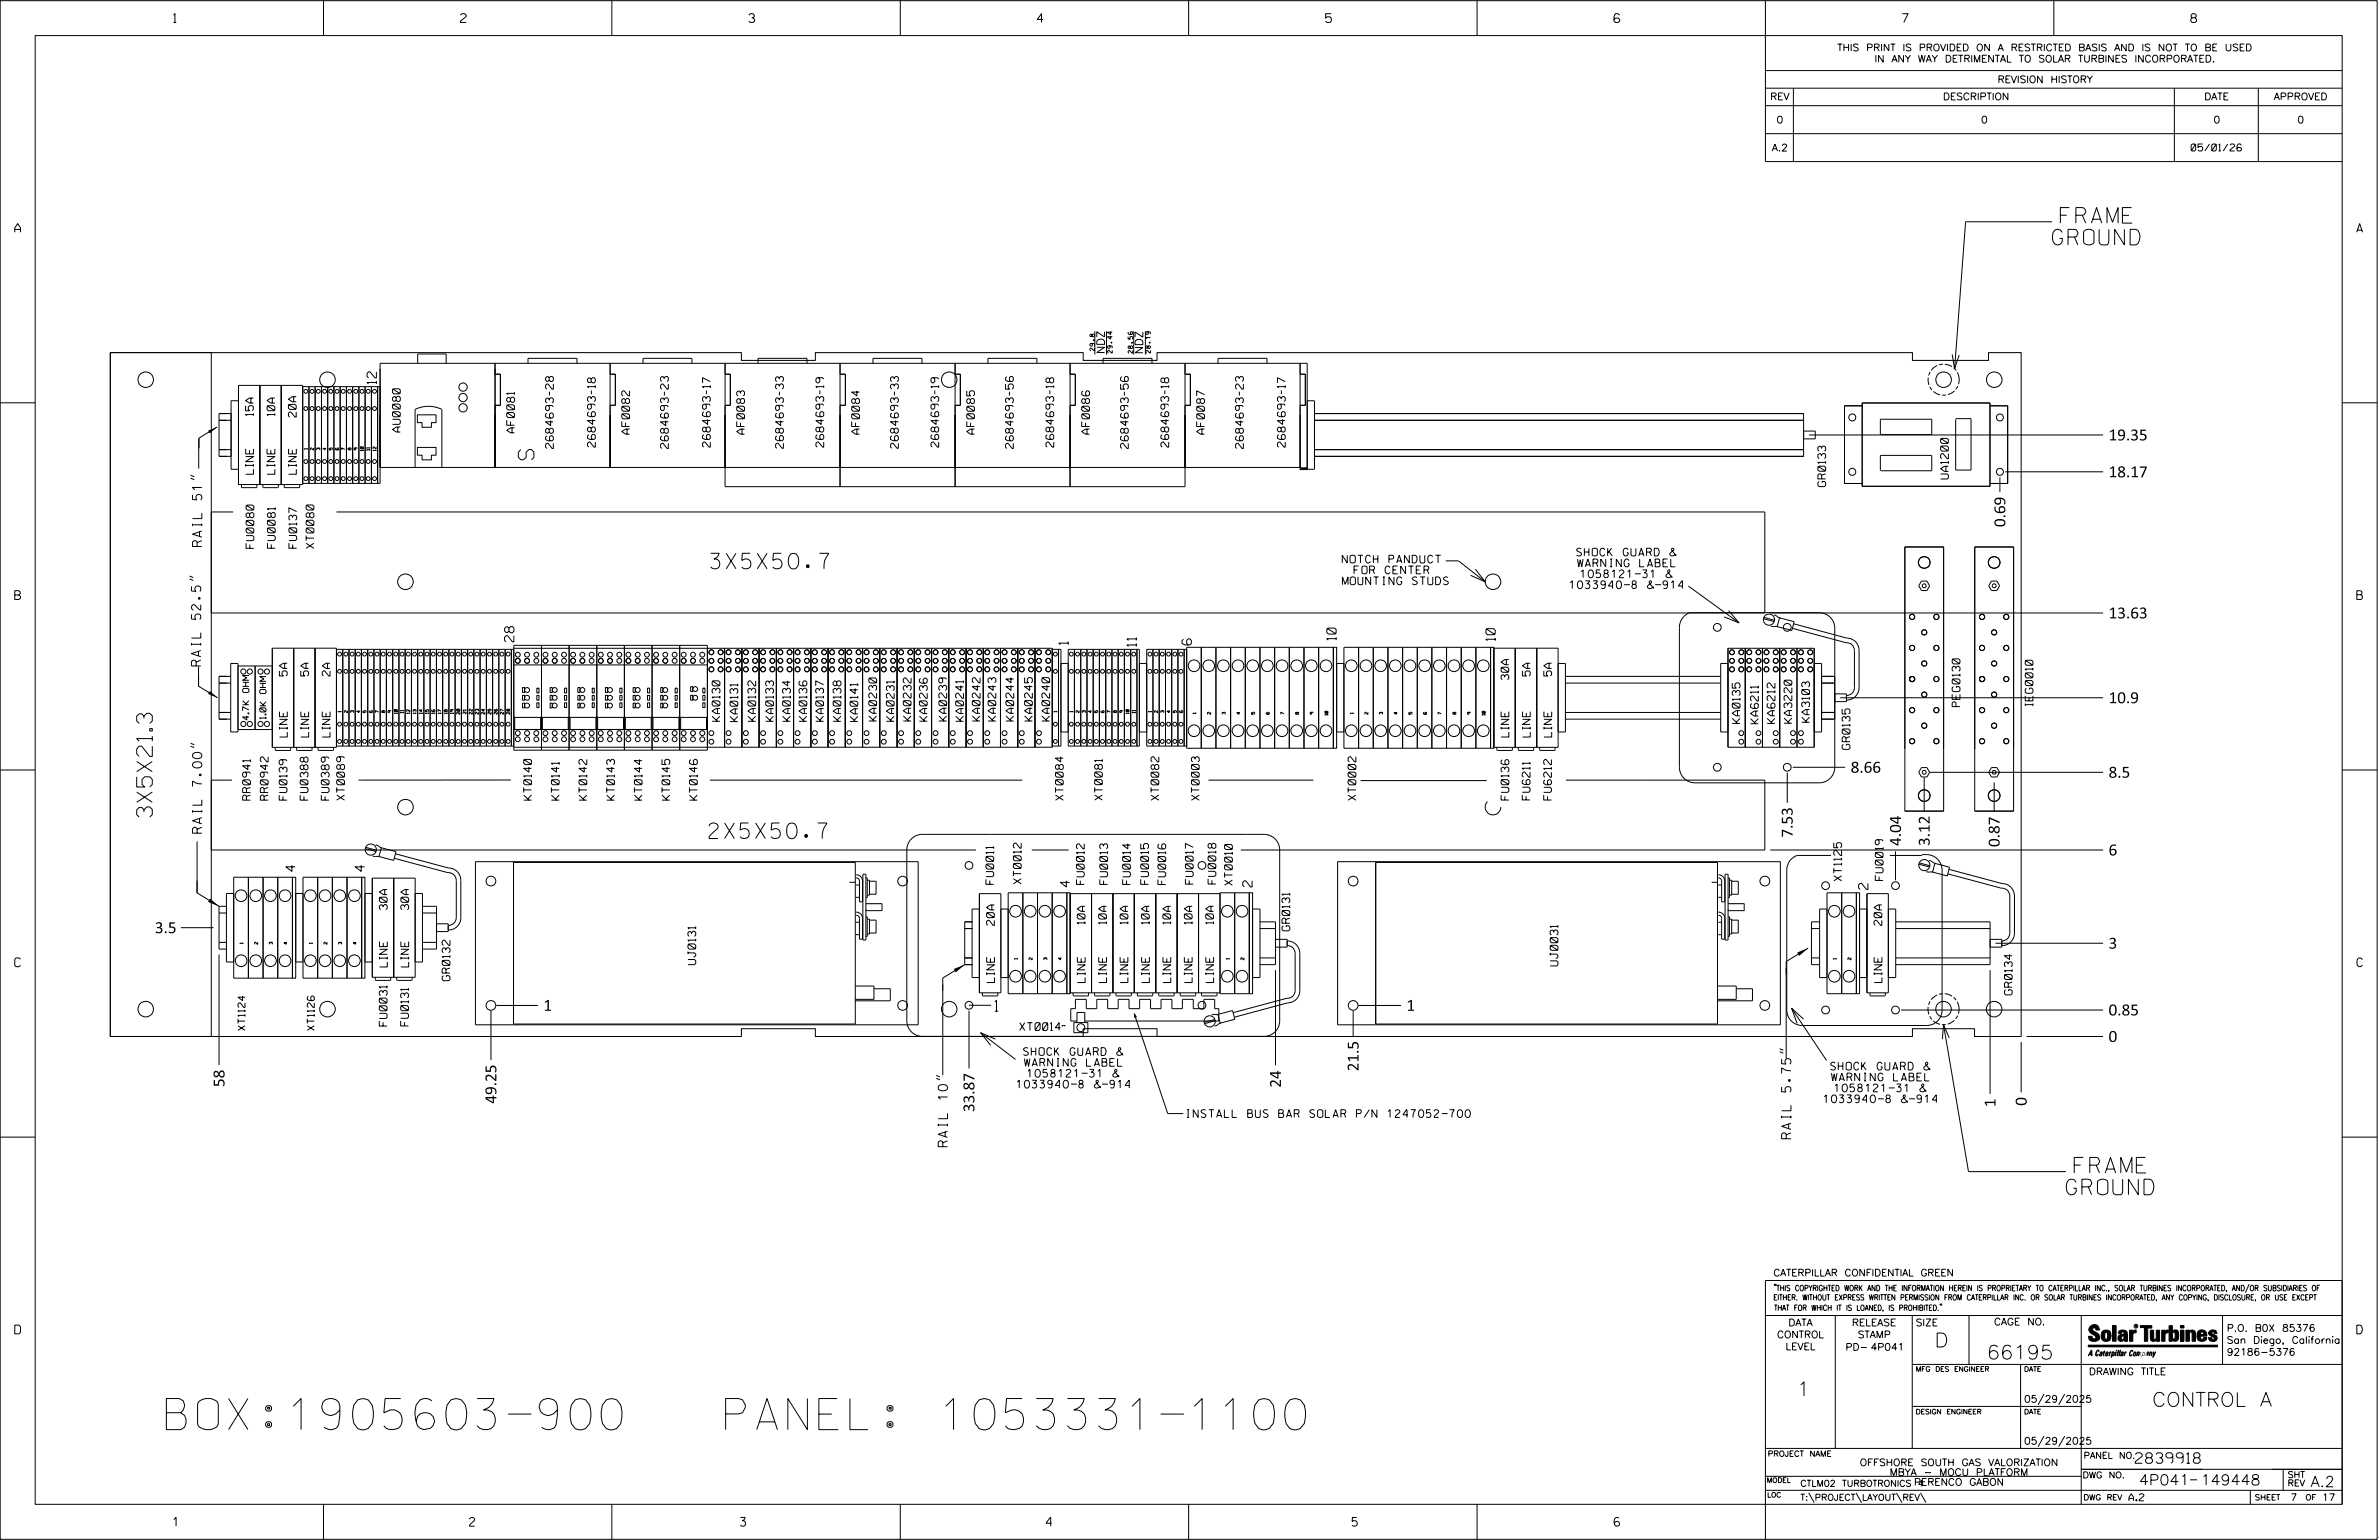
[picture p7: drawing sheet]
<svg xmlns="http://www.w3.org/2000/svg" width="864mm" height="559mm" viewBox="0 0 864 559" stroke-linecap="round" stroke-linejoin="round" font-family="sans-serif">
<defs><g id="words">
<g font-size="11.3">
<text x="60.4" y="518.7">BOX:1905603-900</text>
<text x="256.2" y="518.7">PANEL: 1053331-1100</text>
</g>
<g font-size="5.6">
<text x="747.9" y="81">FRAME</text>
<text x="745.1" y="88.9">GROUND</text>
<text x="193.8" y="166.8" transform="rotate(-90 193.8 166.8)">S</text>
<text x="258" y="206.4">3X5X50.7</text>
<text x="55.3" y="296.5" transform="rotate(-90 55.3 296.5)">3X5X21.3</text>
<text x="257.4" y="304.3">2X5X50.7</text>
<text x="753" y="425.6">FRAME</text>
<text x="750.1" y="433.5">GROUND</text>
</g>
<g font-size="5.1">
<text x="702.3" y="488.8">D</text>
<text x="721.2" y="493.2">66195</text>
<text x="652.2" y="506.5">1</text>
<text x="781.2" y="510.3">CONTROL A</text>
</g>
<g font-size="3.9">
<text x="765.4" y="159.8">19.35</text>
<text x="765.4" y="173.2">18.17</text>
<text x="728" y="191.3" transform="rotate(-90 728 191.3)">0.69</text>
<text x="765.4" y="224.4">13.63</text>
<text x="765.4" y="255.2">10.9</text>
<text x="671.8" y="280.4">8.66</text>
<text x="765.4" y="282.2">8.5</text>
<text x="650.8" y="303.9" transform="rotate(-90 650.8 303.9)">7.53</text>
<text x="690.1" y="306.9" transform="rotate(-90 690.1 306.9)">4.04</text>
<text x="700.5" y="307" transform="rotate(-90 700.5 307)">3.12</text>
<text x="725.9" y="307.3" transform="rotate(-90 725.9 307.3)">0.87</text>
<text x="56.2" y="338.6">3.5</text>
<text x="765.4" y="344.2">3</text>
<text x="197.3" y="366.8">1</text>
<text x="361.1" y="366.9">1</text>
<text x="510.5" y="366.8">1</text>
<text x="765.4" y="368.5">0.85</text>
<text x="765.4" y="378.1">0</text>
<text x="493.2" y="388.7" transform="rotate(-90 493.2 388.7)">21.5</text>
<text x="81.5" y="394.4" transform="rotate(-90 81.5 394.4)">58</text>
<text x="465" y="394.7" transform="rotate(-90 465 394.7)">24</text>
<text x="180.2" y="400.5" transform="rotate(-90 180.2 400.5)">49.25</text>
<text x="724.4" y="401.7" transform="rotate(-90 724.4 401.7)">1</text>
<text x="735.7" y="401.2" transform="rotate(-90 735.7 401.2)">0</text>
<text x="353.7" y="403.5" transform="rotate(-90 353.7 403.5)">33.87</text>
</g>
<g font-size="3.8">
<text x="775.1" y="531">2839918</text>
<text x="776.5" y="538.9">4P041</text>
<text x="798.8" y="538.9">149448</text>
<text x="838.8" y="539.5">A.2</text>
</g>
<g font-size="3.4">
<text x="136.6" y="139.3" transform="rotate(-90 136.6 139.3)">12</text>
<text x="73.3" y="198.3" transform="rotate(-90 73.3 198.3)">RAIL 51&quot;</text>
<text x="186.6" y="232.9" transform="rotate(-90 186.6 232.9)">28</text>
<text x="387.8" y="233.9" transform="rotate(-90 387.8 233.9)">1</text>
<text x="485" y="232.3" transform="rotate(-90 485 232.3)">10</text>
<text x="542.8" y="232.5" transform="rotate(-90 542.8 232.5)">10</text>
<text x="412.5" y="234.6" transform="rotate(-90 412.5 234.6)">11</text>
<text x="432.5" y="234" transform="rotate(-90 432.5 234)">6</text>
<text x="72.9" y="241.7" transform="rotate(-90 72.9 241.7)">RAIL 52.5&quot;</text>
<text x="73.3" y="302.3" transform="rotate(-90 73.3 302.3)">RAIL 7.00&quot;</text>
<text x="107.2" y="316.2" transform="rotate(-90 107.2 316.2)">4</text>
<text x="132.3" y="316.2" transform="rotate(-90 132.3 316.2)">4</text>
<text x="388.3" y="321.8" transform="rotate(-90 388.3 321.8)">4</text>
<text x="454.5" y="321.8" transform="rotate(-90 454.5 321.8)">2</text>
<text x="678.1" y="322.7" transform="rotate(-90 678.1 322.7)">2</text>
<text x="650.1" y="413.2" transform="rotate(-90 650.1 413.2)">RAIL 5.75&quot;</text>
<text x="343.9" y="416.1" transform="rotate(-90 343.9 416.1)">RAIL 10&quot;</text>
</g>
<g font-size="3.2">
<text x="63" y="8.2">1</text>
<text x="167.2" y="8.2">2</text>
<text x="271.8" y="8.2">3</text>
<text x="376.5" y="8.2">4</text>
<text x="481.2" y="8.2">5</text>
<text x="690.6" y="8.2">7</text>
<text x="795.3" y="8.2">8</text>
<text x="5.4" y="84.3">A</text>
<text x="855.5" y="84.3">A</text>
<text x="5.4" y="217.5">B</text>
<text x="855.6" y="217.5">B</text>
<text x="5.4" y="350.8">C</text>
<text x="855.6" y="350.8">C</text>
<text x="5.4" y="484">D</text>
<text x="855.6" y="484">D</text>
<text x="62.8" y="553.8">1</text>
<text x="170.4" y="553.8">2</text>
<text x="268.8" y="553.8">3</text>
<text x="379.8" y="553.8">4</text>
<text x="490.8" y="553.8">5</text>
<text x="585.9" y="553.8">6</text>
</g>
<g font-size="2.8">
<text x="401" y="128.4" transform="rotate(-90 401 128.4)">NDZ</text>
<text x="414.9" y="128.5" transform="rotate(-90 414.9 128.5)">NDZ</text>
<text x="92" y="150.9" transform="rotate(-90 92 150.9)">15A</text>
<text x="99.8" y="150.9" transform="rotate(-90 99.8 150.9)">10A</text>
<text x="107.5" y="151.3" transform="rotate(-90 107.5 151.3)">20A</text>
<text x="145.3" y="156.8" transform="rotate(-90 145.3 156.8)">AU0080</text>
<text x="186.8" y="157.1" transform="rotate(-90 186.8 157.1)">AF0081</text>
<text x="228.5" y="157.5" transform="rotate(-90 228.5 157.5)">AF0082</text>
<text x="270.3" y="157.5" transform="rotate(-90 270.3 157.5)">AF0083</text>
<text x="312" y="157.5" transform="rotate(-90 312 157.5)">AF0084</text>
<text x="353.7" y="157.5" transform="rotate(-90 353.7 157.5)">AF0085</text>
<text x="395.5" y="157.5" transform="rotate(-90 395.5 157.5)">AF0086</text>
<text x="437.2" y="157.5" transform="rotate(-90 437.2 157.5)">AF0087</text>
<text x="200.9" y="162.7" transform="rotate(-90 200.9 162.7)">2684693-28</text>
<text x="216.1" y="162.2" transform="rotate(-90 216.1 162.2)">2684693-18</text>
<text x="242.6" y="162.7" transform="rotate(-90 242.6 162.7)">2684693-23</text>
<text x="257.8" y="162.2" transform="rotate(-90 257.8 162.2)">2684693-17</text>
<text x="284.4" y="162.7" transform="rotate(-90 284.4 162.7)">2684693-33</text>
<text x="299" y="162.2" transform="rotate(-90 299 162.2)">2684693-19</text>
<text x="326.1" y="162.7" transform="rotate(-90 326.1 162.7)">2684693-33</text>
<text x="340.8" y="162.2" transform="rotate(-90 340.8 162.2)">2684693-19</text>
<text x="367.8" y="162.7" transform="rotate(-90 367.8 162.7)">2684693-56</text>
<text x="382.5" y="162.2" transform="rotate(-90 382.5 162.2)">2684693-18</text>
<text x="409.6" y="162.7" transform="rotate(-90 409.6 162.7)">2684693-56</text>
<text x="424.3" y="162.2" transform="rotate(-90 424.3 162.2)">2684693-18</text>
<text x="451.3" y="162.7" transform="rotate(-90 451.3 162.7)">2684693-23</text>
<text x="466.6" y="162.2" transform="rotate(-90 466.6 162.2)">2684693-17</text>
<text x="92" y="172.1" transform="rotate(-90 92 172.1)">LINE</text>
<text x="99.8" y="172.1" transform="rotate(-90 99.8 172.1)">LINE</text>
<text x="107.6" y="172.1" transform="rotate(-90 107.6 172.1)">LINE</text>
<text x="707.3" y="173.8" transform="rotate(-90 707.3 173.8)">UA1200</text>
<text x="662.7" y="176.6" transform="rotate(-90 662.7 176.6)">GR0133</text>
<text x="92.2" y="199" transform="rotate(-90 92.2 199)">FU0080</text>
<text x="99.9" y="198.9" transform="rotate(-90 99.9 198.9)">FU0081</text>
<text x="107.7" y="198.9" transform="rotate(-90 107.7 198.9)">FU0137</text>
<text x="114" y="199" transform="rotate(-90 114 199)">XT0080</text>
<text x="572.3" y="201.7">SHOCK GUARD &amp;</text>
<text x="487.3" y="204.3">NOTCH PANDUCT</text>
<text x="491.5" y="208.2">FOR CENTER</text>
<text x="572.7" y="205.7">WARNING LABEL</text>
<text x="573.7" y="209.6">1058121-31 &amp;</text>
<text x="485.7" y="212.2">MOUNTING STUDS</text>
<text x="569.8" y="213.6">1033940-8 &amp;-914</text>
<text x="104.2" y="245.3" transform="rotate(-90 104.2 245.3)">5A</text>
<text x="112" y="245.3" transform="rotate(-90 112 245.3)">5A</text>
<text x="119.8" y="245.3" transform="rotate(-90 119.8 245.3)">2A</text>
<text x="555.5" y="245.3" transform="rotate(-90 555.5 245.3)">5A</text>
<text x="563.2" y="245.3" transform="rotate(-90 563.2 245.3)">5A</text>
<text x="547.7" y="246.6" transform="rotate(-90 547.7 246.6)">30A</text>
<text x="711.5" y="256.4" transform="rotate(-90 711.5 256.4)">PEG0130</text>
<text x="738" y="256.2" transform="rotate(-90 738 256.2)">IEG0010</text>
<text x="261.3" y="261.7" transform="rotate(-90 261.3 261.7)">KA0130</text>
<text x="267.8" y="261.8" transform="rotate(-90 267.8 261.8)">KA0131</text>
<text x="274.3" y="261.7" transform="rotate(-90 274.3 261.7)">KA0132</text>
<text x="280.8" y="261.7" transform="rotate(-90 280.8 261.7)">KA0133</text>
<text x="286.9" y="261.7" transform="rotate(-90 286.9 261.7)">KA0134</text>
<text x="292.9" y="261.7" transform="rotate(-90 292.9 261.7)">KA0136</text>
<text x="298.9" y="261.7" transform="rotate(-90 298.9 261.7)">KA0137</text>
<text x="305.3" y="261.7" transform="rotate(-90 305.3 261.7)">KA0138</text>
<text x="311.4" y="261.8" transform="rotate(-90 311.4 261.8)">KA0141</text>
<text x="318.2" y="261.6" transform="rotate(-90 318.2 261.6)">KA0230</text>
<text x="324.6" y="261.7" transform="rotate(-90 324.6 261.7)">KA0231</text>
<text x="330.7" y="261.6" transform="rotate(-90 330.7 261.6)">KA0232</text>
<text x="336.6" y="261.7" transform="rotate(-90 336.6 261.7)">KA0236</text>
<text x="343.6" y="261.6" transform="rotate(-90 343.6 261.6)">KA0239</text>
<text x="349.8" y="261.7" transform="rotate(-90 349.8 261.7)">KA0241</text>
<text x="355.8" y="261.6" transform="rotate(-90 355.8 261.6)">KA0242</text>
<text x="361.5" y="261.6" transform="rotate(-90 361.5 261.6)">KA0243</text>
<text x="368" y="261.6" transform="rotate(-90 368 261.6)">KA0244</text>
<text x="374.8" y="261.6" transform="rotate(-90 374.8 261.6)">KA0245</text>
<text x="381" y="261.6" transform="rotate(-90 381 261.6)">KA0240</text>
<text x="631.6" y="262.5" transform="rotate(-90 631.6 262.5)">KA0135</text>
<text x="638.3" y="262.6" transform="rotate(-90 638.3 262.6)">KA6211</text>
<text x="644.3" y="262.5" transform="rotate(-90 644.3 262.5)">KA6212</text>
<text x="650.4" y="262.4" transform="rotate(-90 650.4 262.4)">KA3220</text>
<text x="656.9" y="262.1" transform="rotate(-90 656.9 262.1)">KA3103</text>
<text x="104.3" y="267.4" transform="rotate(-90 104.3 267.4)">LINE</text>
<text x="112" y="267.4" transform="rotate(-90 112 267.4)">LINE</text>
<text x="119.8" y="267.4" transform="rotate(-90 119.8 267.4)">LINE</text>
<text x="547.7" y="267.4" transform="rotate(-90 547.7 267.4)">LINE</text>
<text x="555.5" y="267.4" transform="rotate(-90 555.5 267.4)">LINE</text>
<text x="563.3" y="267.4" transform="rotate(-90 563.3 267.4)">LINE</text>
<text x="671.5" y="271.9" transform="rotate(-90 671.5 271.9)">GR0135</text>
<text x="90.9" y="290.4" transform="rotate(-90 90.9 290.4)">RR0941</text>
<text x="97.3" y="290.4" transform="rotate(-90 97.3 290.4)">RR0942</text>
<text x="104.2" y="290.4" transform="rotate(-90 104.2 290.4)">FU0139</text>
<text x="111.8" y="290.4" transform="rotate(-90 111.8 290.4)">FU0388</text>
<text x="119.4" y="290.4" transform="rotate(-90 119.4 290.4)">FU0389</text>
<text x="125.1" y="290.4" transform="rotate(-90 125.1 290.4)">XT0089</text>
<text x="192.9" y="290.4" transform="rotate(-90 192.9 290.4)">KT0140</text>
<text x="203" y="290.4" transform="rotate(-90 203 290.4)">KT0141</text>
<text x="213" y="290.4" transform="rotate(-90 213 290.4)">KT0142</text>
<text x="223.1" y="290.4" transform="rotate(-90 223.1 290.4)">KT0143</text>
<text x="233.1" y="290.4" transform="rotate(-90 233.1 290.4)">KT0144</text>
<text x="243.1" y="290.4" transform="rotate(-90 243.1 290.4)">KT0145</text>
<text x="253.1" y="290.4" transform="rotate(-90 253.1 290.4)">KT0146</text>
<text x="386" y="290.4" transform="rotate(-90 386 290.4)">XT0084</text>
<text x="400.2" y="290.3" transform="rotate(-90 400.2 290.3)">XT0081</text>
<text x="420.7" y="290.4" transform="rotate(-90 420.7 290.4)">XT0082</text>
<text x="435.3" y="290.4" transform="rotate(-90 435.3 290.4)">XT0003</text>
<text x="492.2" y="290.4" transform="rotate(-90 492.2 290.4)">XT0002</text>
<text x="547.7" y="290.3" transform="rotate(-90 547.7 290.3)">FU0136</text>
<text x="555.4" y="290.3" transform="rotate(-90 555.4 290.3)">FU6211</text>
<text x="563.2" y="290.3" transform="rotate(-90 563.2 290.3)">FU6212</text>
<text x="360.7" y="320.9" transform="rotate(-90 360.7 320.9)">FU0011</text>
<text x="370.7" y="320.7" transform="rotate(-90 370.7 320.7)">XT0012</text>
<text x="393.6" y="320.9" transform="rotate(-90 393.6 320.9)">FU0012</text>
<text x="402.1" y="320.9" transform="rotate(-90 402.1 320.9)">FU0013</text>
<text x="410.4" y="320.9" transform="rotate(-90 410.4 320.9)">FU0014</text>
<text x="416.9" y="320.9" transform="rotate(-90 416.9 320.9)">FU0015</text>
<text x="423.1" y="320.9" transform="rotate(-90 423.1 320.9)">FU0016</text>
<text x="433.1" y="320.8" transform="rotate(-90 433.1 320.8)">FU0017</text>
<text x="441.3" y="320.8" transform="rotate(-90 441.3 320.8)">FU0018</text>
<text x="447.4" y="321.2" transform="rotate(-90 447.4 321.2)">XT0010</text>
<text x="668.5" y="319.6" transform="rotate(-90 668.5 319.6)">XT1125</text>
<text x="683.6" y="319.5" transform="rotate(-90 683.6 319.5)">FU0019</text>
<text x="140.6" y="330.1" transform="rotate(-90 140.6 330.1)">30A</text>
<text x="148.3" y="330.1" transform="rotate(-90 148.3 330.1)">30A</text>
<text x="361" y="335.8" transform="rotate(-90 361 335.8)">20A</text>
<text x="393.9" y="335.3" transform="rotate(-90 393.9 335.3)">10A</text>
<text x="401.6" y="335.3" transform="rotate(-90 401.6 335.3)">10A</text>
<text x="409.4" y="335.3" transform="rotate(-90 409.4 335.3)">10A</text>
<text x="417.2" y="335.3" transform="rotate(-90 417.2 335.3)">10A</text>
<text x="425" y="335.3" transform="rotate(-90 425 335.3)">10A</text>
<text x="432.7" y="335.3" transform="rotate(-90 432.7 335.3)">10A</text>
<text x="440.5" y="335.3" transform="rotate(-90 440.5 335.3)">10A</text>
<text x="683.1" y="335.8" transform="rotate(-90 683.1 335.8)">20A</text>
<text x="468.2" y="337.8" transform="rotate(-90 468.2 337.8)">GR0131</text>
<text x="140.6" y="350.9" transform="rotate(-90 140.6 350.9)">LINE</text>
<text x="148.4" y="350.9" transform="rotate(-90 148.4 350.9)">LINE</text>
<text x="252.5" y="350" transform="rotate(-90 252.5 350)">UJ0131</text>
<text x="565.5" y="350.5" transform="rotate(-90 565.5 350.5)">UJ0031</text>
<text x="163.3" y="355.9" transform="rotate(-90 163.3 355.9)">GR0132</text>
<text x="361" y="356.5" transform="rotate(-90 361 356.5)">LINE</text>
<text x="393.9" y="356.5" transform="rotate(-90 393.9 356.5)">LINE</text>
<text x="401.7" y="356.5" transform="rotate(-90 401.7 356.5)">LINE</text>
<text x="409.4" y="356.5" transform="rotate(-90 409.4 356.5)">LINE</text>
<text x="417.2" y="356.5" transform="rotate(-90 417.2 356.5)">LINE</text>
<text x="425" y="356.5" transform="rotate(-90 425 356.5)">LINE</text>
<text x="432.8" y="356.5" transform="rotate(-90 432.8 356.5)">LINE</text>
<text x="440.5" y="356.5" transform="rotate(-90 440.5 356.5)">LINE</text>
<text x="683.2" y="356.5" transform="rotate(-90 683.2 356.5)">LINE</text>
<text x="730.4" y="361" transform="rotate(-90 730.4 361)">GR0134</text>
<text x="140.5" y="372.3" transform="rotate(-90 140.5 372.3)">FU0031</text>
<text x="148.3" y="372.3" transform="rotate(-90 148.3 372.3)">FU0131</text>
<text x="370.2" y="373.9">XT0014</text>
<text x="371.5" y="383">SHOCK GUARD &amp;</text>
<text x="371.9" y="386.9">WARNING LABEL</text>
<text x="664.5" y="388.3">SHOCK GUARD &amp;</text>
<text x="369" y="394.8">1033940-8 &amp;-914</text>
<text x="372.9" y="390.9">1058121-31 &amp;</text>
<text x="664.8" y="392.2">WARNING LABEL</text>
<text x="662" y="400.1">1033940-8 &amp;-914</text>
<text x="665.9" y="396.2">1058121-31 &amp;</text>
<text x="430.4" y="405.5">INSTALL BUS BAR SOLAR P/N 1247052-700</text>
</g>
<g font-size="2.5">
<text x="666.9" y="18.5">THIS PRINT IS PROVIDED ON A RESTRICTED BASIS AND IS NOT TO BE USED</text>
<text x="680.5" y="22.6">IN ANY WAY DETRIMENTAL TO SOLAR TURBINES INCORPORATED.</text>
<text x="725.1" y="30">REVISION HISTORY</text>
<text x="642.6" y="36.3">REV</text>
<text x="705.3" y="36.3">DESCRIPTION</text>
<text x="800.2" y="36.3">DATE</text>
<text x="825.4" y="36.3">APPROVED</text>
<text x="644.9" y="44.7">0</text>
<text x="719.1" y="44.7">0</text>
<text x="803.5" y="44.7">0</text>
<text x="834" y="44.7">0</text>
<text x="643.2" y="54.8">A.2</text>
<text x="795.4" y="54.8">05/01/26</text>
<text x="88.9" y="373.9" transform="rotate(-90 88.9 373.9)">XT1124</text>
<text x="114.1" y="373.9" transform="rotate(-90 114.1 373.9)">XT1126</text>
<text x="643.8" y="463">CATERPILLAR CONFIDENTIAL GREEN</text>
<text x="645.1" y="485.5">CONTROL</text>
<text x="649.2" y="481.1">DATA</text>
<text x="672.3" y="481.1">RELEASE</text>
<text x="674.4" y="485.5">STAMP</text>
<text x="695.4" y="481.1">SIZE</text>
<text x="723.8" y="480.8">CAGE NO.</text>
<text x="808.4" y="483.1">P.O. B0X 85376</text>
<text x="648.2" y="489.8">LEVEL</text>
<text x="669.9" y="490">PD- 4P041</text>
<text x="808.4" y="487.5">San Diego, California</text>
<text x="808.4" y="491.8">92186-5376</text>
<text x="758.3" y="498.9">DRAWING TITLE</text>
<text x="734.8" y="508.9">05/29/2025</text>
<text x="734.8" y="524.1">05/29/2025</text>
<text x="675.1" y="531.9">OFFSHORE SOUTH GAS VALORIZATION</text>
<text x="686" y="535.5">MBYA - MOCU PLATFORM</text>
<text x="694.8" y="539">PERENCO GABON</text>
<text x="772.8" y="544.6">A.2</text>
<text x="831.4" y="544.6">7</text>
<text x="842.9" y="544.6">17</text>
</g>
<g font-size="2.3">
<text x="90.3" y="261.3" transform="rotate(-90 90.3 261.3)">4.7K OHM</text>
<text x="96.6" y="260.9" transform="rotate(-90 96.6 260.9)">1.0K OHM</text>
<text x="756.4" y="529.2">PANEL NO.</text>
<text x="653.5" y="539.4">CTLM02 TURBOTRONICS 4</text>
<text x="756" y="536.3">DWG NO.</text>
<text x="830.4" y="539.3">REV</text>
<text x="830.4" y="536.2">SHT</text>
<text x="653.5" y="544.5">T:\PROJECT\LAYOUT\REV\</text>
</g>
<g font-size="2">
<text x="643.8" y="468.4">&quot;THIS COPYRIGHTED WORK AND THE INFORMATION HEREIN IS PROPRIETARY TO CATERPILLAR INC., SOLAR TURBINES INCORPORATED, AND/OR SUBSIDIARIES OF</text>
<text x="643.8" y="471.8">EITHER. WITHOUT EXPRESS WRITTEN PERMISSION FROM CATERPILLAR INC. OR SOLAR TURBINES INCORPORATED, ANY COPYING, DISCLOSURE, OR USE EXCEPT</text>
<text x="644" y="475.6">THAT FOR WHICH IT IS LOANED, IS PROHIBITED.&quot;</text>
<text x="641.7" y="528.5">PROJECT NAME</text>
<text x="756.3" y="544.3">DWG REV</text>
<text x="818.5" y="544.3">SHEET</text>
<text x="836.9" y="544.3">OF</text>
</g>
<g font-size="1.8">
<text x="695.4" y="497.6">MFG DES ENGINEER</text>
<text x="734.8" y="497.6">DATE</text>
<text x="695.4" y="513.1">DESIGN ENGINEER</text>
<text x="734.8" y="513.1">DATE</text>
<text x="641.3" y="538">MODEL</text>
<text x="641.5" y="543.3">LOC</text>
</g>
<g font-size="1.7">
<text x="397.3" y="127.3" transform="rotate(-90 397.3 127.3)">29.8</text>
<text x="403.7" y="128.1" transform="rotate(-90 403.7 128.1)">29.44</text>
<text x="411.2" y="128.2" transform="rotate(-90 411.2 128.2)">28.56</text>
<text x="417.6" y="128.1" transform="rotate(-90 417.6 128.1)">28.19</text>
</g>
<g font-size="1.1">
<text x="111.6" y="163.1" transform="rotate(-90 111.6 163.1)">1</text>
<text x="113.8" y="163.3" transform="rotate(-90 113.8 163.3)">2</text>
<text x="116.1" y="163.3" transform="rotate(-90 116.1 163.3)">3</text>
<text x="118.4" y="163.3" transform="rotate(-90 118.4 163.3)">4</text>
<text x="120.6" y="163.3" transform="rotate(-90 120.6 163.3)">5</text>
<text x="122.9" y="163.3" transform="rotate(-90 122.9 163.3)">6</text>
<text x="125.2" y="163.3" transform="rotate(-90 125.2 163.3)">7</text>
<text x="127.4" y="163.3" transform="rotate(-90 127.4 163.3)">8</text>
<text x="129.7" y="163.3" transform="rotate(-90 129.7 163.3)">9</text>
<text x="132" y="163.6" transform="rotate(-90 132 163.6)">10</text>
<text x="134.2" y="163.4" transform="rotate(-90 134.2 163.4)">11</text>
<text x="136.5" y="163.6" transform="rotate(-90 136.5 163.6)">12</text>
<text x="123.8" y="258.4" transform="rotate(-90 123.8 258.4)">1</text>
<text x="126.1" y="258.6" transform="rotate(-90 126.1 258.6)">2</text>
<text x="128.4" y="258.6" transform="rotate(-90 128.4 258.6)">3</text>
<text x="130.6" y="258.6" transform="rotate(-90 130.6 258.6)">4</text>
<text x="132.9" y="258.6" transform="rotate(-90 132.9 258.6)">5</text>
<text x="135.2" y="258.6" transform="rotate(-90 135.2 258.6)">6</text>
<text x="137.4" y="258.6" transform="rotate(-90 137.4 258.6)">7</text>
<text x="139.7" y="258.6" transform="rotate(-90 139.7 258.6)">8</text>
<text x="142" y="258.6" transform="rotate(-90 142 258.6)">9</text>
<text x="144.2" y="259" transform="rotate(-90 144.2 259)">10</text>
<text x="146.5" y="258.8" transform="rotate(-90 146.5 258.8)">11</text>
<text x="148.8" y="259" transform="rotate(-90 148.8 259)">12</text>
<text x="151" y="259" transform="rotate(-90 151 259)">13</text>
<text x="153.3" y="259" transform="rotate(-90 153.3 259)">14</text>
<text x="155.6" y="259" transform="rotate(-90 155.6 259)">15</text>
<text x="157.8" y="259" transform="rotate(-90 157.8 259)">16</text>
<text x="160.1" y="259" transform="rotate(-90 160.1 259)">17</text>
<text x="162.4" y="259" transform="rotate(-90 162.4 259)">18</text>
<text x="164.6" y="259" transform="rotate(-90 164.6 259)">19</text>
<text x="166.9" y="259.2" transform="rotate(-90 166.9 259.2)">20</text>
<text x="169.2" y="259" transform="rotate(-90 169.2 259)">21</text>
<text x="171.4" y="259.2" transform="rotate(-90 171.4 259.2)">22</text>
<text x="173.7" y="259.2" transform="rotate(-90 173.7 259.2)">23</text>
<text x="176" y="259.2" transform="rotate(-90 176 259.2)">24</text>
<text x="178.2" y="259.2" transform="rotate(-90 178.2 259.2)">25</text>
<text x="180.5" y="259.2" transform="rotate(-90 180.5 259.2)">26</text>
<text x="182.8" y="259.2" transform="rotate(-90 182.8 259.2)">27</text>
<text x="185" y="259.2" transform="rotate(-90 185 259.2)">28</text>
<text x="383.7" y="258.4" transform="rotate(-90 383.7 258.4)">1</text>
<text x="389.5" y="258.4" transform="rotate(-90 389.5 258.4)">1</text>
<text x="391.7" y="258.6" transform="rotate(-90 391.7 258.6)">2</text>
<text x="394" y="258.6" transform="rotate(-90 394 258.6)">3</text>
<text x="396.3" y="258.6" transform="rotate(-90 396.3 258.6)">4</text>
<text x="398.5" y="258.6" transform="rotate(-90 398.5 258.6)">5</text>
<text x="403.1" y="258.6" transform="rotate(-90 403.1 258.6)">7</text>
<text x="405.3" y="258.6" transform="rotate(-90 405.3 258.6)">8</text>
<text x="407.6" y="258.6" transform="rotate(-90 407.6 258.6)">9</text>
<text x="409.9" y="259" transform="rotate(-90 409.9 259)">10</text>
<text x="412.1" y="258.8" transform="rotate(-90 412.1 258.8)">11</text>
<text x="418" y="258.4" transform="rotate(-90 418 258.4)">1</text>
<text x="420.2" y="258.6" transform="rotate(-90 420.2 258.6)">2</text>
<text x="422.5" y="258.6" transform="rotate(-90 422.5 258.6)">3</text>
<text x="424.8" y="258.6" transform="rotate(-90 424.8 258.6)">4</text>
<text x="427" y="258.6" transform="rotate(-90 427 258.6)">5</text>
<text x="429.3" y="258.6" transform="rotate(-90 429.3 258.6)">6</text>
<text x="434.1" y="259" transform="rotate(-90 434.1 259)">1</text>
<text x="439.5" y="259.2" transform="rotate(-90 439.5 259.2)">2</text>
<text x="444.8" y="259.2" transform="rotate(-90 444.8 259.2)">3</text>
<text x="450.1" y="259.2" transform="rotate(-90 450.1 259.2)">4</text>
<text x="455.4" y="259.2" transform="rotate(-90 455.4 259.2)">5</text>
<text x="460.8" y="259.2" transform="rotate(-90 460.8 259.2)">6</text>
<text x="466.1" y="259.2" transform="rotate(-90 466.1 259.2)">7</text>
<text x="471.4" y="259.2" transform="rotate(-90 471.4 259.2)">8</text>
<text x="476.7" y="259.2" transform="rotate(-90 476.7 259.2)">9</text>
<text x="482.1" y="259.5" transform="rotate(-90 482.1 259.5)">10</text>
<text x="491.2" y="259" transform="rotate(-90 491.2 259)">1</text>
<text x="496.6" y="259.2" transform="rotate(-90 496.6 259.2)">2</text>
<text x="501.9" y="259.2" transform="rotate(-90 501.9 259.2)">3</text>
<text x="507.2" y="259.2" transform="rotate(-90 507.2 259.2)">4</text>
<text x="512.5" y="259.2" transform="rotate(-90 512.5 259.2)">5</text>
<text x="528.5" y="259.2" transform="rotate(-90 528.5 259.2)">8</text>
<text x="533.8" y="259.2" transform="rotate(-90 533.8 259.2)">9</text>
<text x="539.2" y="259.5" transform="rotate(-90 539.2 259.5)">10</text>
<text x="88.2" y="342.4" transform="rotate(-90 88.2 342.4)">1</text>
<text x="93.5" y="342.6" transform="rotate(-90 93.5 342.6)">2</text>
<text x="98.9" y="342.6" transform="rotate(-90 98.9 342.6)">3</text>
<text x="104.2" y="342.6" transform="rotate(-90 104.2 342.6)">4</text>
<text x="113.4" y="342.4" transform="rotate(-90 113.4 342.4)">1</text>
<text x="118.7" y="342.6" transform="rotate(-90 118.7 342.6)">2</text>
<text x="124" y="342.6" transform="rotate(-90 124 342.6)">3</text>
<text x="129.3" y="342.6" transform="rotate(-90 129.3 342.6)">4</text>
<text x="369.4" y="348.1" transform="rotate(-90 369.4 348.1)">1</text>
<text x="374.7" y="348.3" transform="rotate(-90 374.7 348.3)">2</text>
<text x="380" y="348.3" transform="rotate(-90 380 348.3)">3</text>
<text x="385.3" y="348.3" transform="rotate(-90 385.3 348.3)">4</text>
<text x="446.2" y="348.1" transform="rotate(-90 446.2 348.1)">1</text>
<text x="451.6" y="348.3" transform="rotate(-90 451.6 348.3)">2</text>
<text x="666.6" y="348.1" transform="rotate(-90 666.6 348.1)">1</text>
<text x="671.9" y="348.3" transform="rotate(-90 671.9 348.3)">2</text>
<text x="386.6" y="372.4" transform="rotate(-90 386.6 372.4)">1</text>
</g>
<text font-size=".9" x="775.1" y="481.7">R</text>
</g></defs>
<g fill="none" stroke="#000" stroke-width=".36">
<path d="M.1 .2h862.8v558.4h-862.8zM12.8 12.9h837.4v533h-837.4zM117.4 .2v12.7M222.1 .2v12.7M326.8 .2v12.7M431.5 .2v12.7M536.2 .2v12.7M587.9 5.5l-.5-.5h-1l-.5 1v1.7l.5 .4h1l.6-.4v-.6l-.6-.5h-1l-.5 .5M640.9 .2v58.4h209.3M745.6 .2v12.7M640.9 25.6h209.3M640.9 32h209.3"/>
<path d="M640.9 38.3h209.3M651 32v26.6M789.3 32v26.6M819.8 32v26.6M640.9 48.5h209.3M744.9 80.5h-31.4l-4 53.3M40 128h36.7v248.1h-36.7zM40 128h229.1v2.8h26.9v-2.8h97.2v2.8h26.8v-2.8h274.2v2.8h27.7v-2.8h11.8v248.1h-16.9v-2.8h-22.6v2.8h-274.2v-2.8h-26.8v2.8h-97.2v-2.8h-26.9v2.8h-229.1zM86.6 139.8h23.3v36h-23.3zM94.3 139.8v36M102.1 139.8v36M151.6 131.8v-3.4h10.4v3.4"/>
<path d="M179.7 135.8h1.9v11.3h-1.9M179.7 131.8v37.8M191.7 131.8v-1.8h17.7v1.8M221.5 135.8h1.9v11.3h-1.9M221.5 131.8v37.8M233.4 131.8v-1.8h17.8v1.8M263.2 135.8h1.9v11.3h-1.9M263.2 131.8v44.8h167v-44.8M275.2 131.8v-1.8h17.7v1.8M304.9 135.8h2v11.3h-2M304.9 131.8v44.8M316.9 131.8v-1.8h17.8v1.8"/>
<path d="M346.7 135.8h1.9v11.3h-1.9M346.7 131.8v44.8M358.6 131.8v-1.8h17.8v1.8M388.4 135.8h1.9v11.3h-1.9M388.4 131.8v44.8M397.4 120.2v8.5M400.4 131.8v-1.8h17.8v1.8M401.7 120.2v8.5M411.6 120.2v8.5M415.8 120.2v8.5M430.2 135.8h1.9v11.3h-1.9M442.1 131.8v-1.8h17.8v1.8"/>
<path d="M471.9 131.8v38.6M471.9 135.8h2v11.3h-2M708.7 128.6l.8 5.2 1.7-5M.1 146.2h12.7M72.1 159.2v10.8M78.8 154.9l-6.6 4.1v3.7M79.5 152.5h4.4M83.9 150.1h-4.4v15.5h4.4M86.6 145.4h-2.7v24.9h2.7M109.9 140.3h28.1M112.1 140.3v35.1M114.4 140.3v35.1"/>
<path d="M116.7 140.3v35.1M119 140.3v35.1M121.2 140.3v35.1M123.5 140.3v35.1M125.8 140.3v35.1M128 140.3v35.1M130.3 140.3v35.1M132.5 140.3v35.1M134.8 140.3v35.1M137.1 140.3v35.1M151.5 150.5h6.8v2.9h-1.7v1.6h-3.4v-1.6h-1.7zM474.5 145.4h2.7v24.9h-2.7"/>
<path d="M477.2 150.1h177.5v15.5h-177.5M477.2 152.5h177.5M654.7 156.4h4.3v2.8h-4.3M656.7 157.8h106.7M676 146.2h46.4v30.3h-46.4zM676 147.2h-6.4v28.2h6.4M682.6 157.7v-5.6h18.7v5.6h-18.5M709.9 151.9h5.6v18.7h-5.6v-18.4M722.4 147.2h6.4v28.2h-6.4M850.2 146.2h12.7M69.2 173.5l1.3 .6M69.2 172.4l1.3 .6"/>
<path d="M79.5 163.2h4.4M87.7 175.8l.2 1.2h5.1l.2-1.2M95.4 175.8l.2 1.2h5.2l.2-.3v-.9M103.2 175.8v.9l.2 .3h5.2l.2-1.2M138 169.6h333.9M150.7 169.6v-21a11.1 11.1 0 0 1 9.7 0v21M151.5 162.3h6.8v2.9h-1.7v1.7h-3.4v-1.7h-1.7zM471.9 170.4h2.6M474.5 170.4v-38.6h-336.5v43.6h-28.1M474.5 170.4l-2.6-.6h2.6l-2.6 .6M477.2 163.2h177.5M682.8 170.8h18.5v-5.6h-18.7v5.6"/>
<path d="M726 173.2v5.4M728 171.2h35.4M84.6 185.8h-7.9v36.6h563.9v-36.6h-518.5M691.5 198.5h14.1v95.8h-14.1zM716.8 198.5h14.2v95.8h-14.2zM68.8 210.1l1.4 .5M68.8 209l1.4 .6M524.8 203.5h4.6l9.8 7.6M535.6 206.6l3.6 4.5-5.3-2.3M612.9 212.7l18.4 13.3M697.5 210.9h2l1 1.6-1 1.8h-2l-1-1.8zM722.9 210.9h2l1 1.6-1 1.8h-2l-1-1.8z"/>
<path d="M98.8 235.2h23.3v36h-23.3zM106.6 235.2v36M114.4 235.2v36M122.1 235.6h64.4M124.4 235.6v35.1M126.7 235.6v35.1M128.9 235.6v35.1M131.2 235.6v35.1M133.5 235.6v35.1M135.7 235.6v35.1M138 235.6v35.1M140.3 235.6v35.1"/>
<path d="M142.6 235.6v35.1M144.8 235.6v35.1M147.1 235.6v35.1M149.4 235.6v35.1M151.6 235.6v35.1M153.9 235.6v35.1M156.1 235.6v35.1M158.4 235.6v35.1M160.7 235.6v35.1M162.9 235.6v35.1M165.2 235.6v35.1M167.5 235.6v35.1"/>
<path d="M169.8 235.6v35.1M172 235.6v35.1M174.3 235.6v35.1M176.6 235.6v35.1M178.8 235.6v35.1M181.1 235.6v35.1M183.4 235.6v35.1M185.6 235.6v35.1M186.5 235.2h195.5v35.9h-195.5M186.5 234.2h70.3v38h-70.3zM196.6 234.2v38M206.6 234.2v38"/>
<path d="M216.6 234.2v38M226.7 234.2v38M236.7 234.2v38M246.7 234.2v38M263 235.2v35.9M269.3 235.2v35.9M275.6 235.2v35.9M281.8 235.2v35.9M288.1 235.2v35.9M294.4 235.2v35.9M300.6 235.2v35.9M306.8 235.2v35.9"/>
<path d="M313.1 235.2v35.9M319.4 235.2v35.9M325.6 235.2v35.9M331.9 235.2v35.9M338.2 235.2v35.9M344.4 235.2v35.9M350.7 235.2v35.9M356.9 235.2v35.9M363.2 235.2v35.9M369.5 235.2v35.9M375.7 235.2v35.9M382 235.6h3.1v35.1h-3.1"/>
<path d="M384.2 235.6v35.1M387.8 235.6h25.8v35.1h-25.8zM390 235.6v35.1M392.3 235.6v35.1M394.6 235.6v35.1M396.8 235.6v35.1M399.1 235.6v35.1M401.4 235.6v35.1M403.6 235.6v35.1M405.9 235.6v35.1M408.2 235.6v35.1M410.5 235.6v35.1"/>
<path d="M412.7 235.6v35.1M418.5 235.6v35.1M420.8 235.6v35.1M423.1 235.6v35.1M425.3 235.6v35.1M427.6 235.6v35.1M429.9 235.6v35.1M430.8 235.6h-14.5v35.1h14.5M430.8 234.9h53.2v36.6h-53.2zM436.1 234.9v36.6M441.4 234.9v36.6M446.7 234.9v36.6"/>
<path d="M452 234.9v36.6M457.4 234.9v36.6M462.7 234.9v36.6M468 234.9v36.6M473.4 234.9v36.6M478.7 234.9v36.6M484 234.9h1.2v36.6h-1.2zM487.9 234.9h53.2v36.6h-53.2zM493.2 234.9v36.6M498.5 234.9v36.6M503.8 234.9v36.6M509.2 234.9v36.6"/>
<path d="M514.5 234.9v36.6M519.8 234.9v36.6M525.1 234.9v36.6M530.4 234.9v36.6M535.8 234.9v36.6M541.1 234.9h1.2v36.6h-1.2zM542.3 235.2h23.3v36h-23.3zM550.1 235.2v36M557.8 235.2v36M611.5 223.5l1.9-1.2h47a5.7 5.7 0 0 1 5.6 5.7v50.4a5.7 5.7 0 0 1-5.6 5.7h-45.1a5.7 5.7 0 0 1-5.7-5.7v-50.8a5.7 5.7 0 0 1 1.9-4.1zM627.3 235.2h31.3v35.9h-31.3zM627.5 221.5l3.8 4.5-5.4-2.2"/>
<path d="M633.6 235.2v35.9M639.8 235.2v35.9M640.2 224.5l3.8 1M640.3 224l3.9 1.1M642.6 222.4h120.8M642.8 227.2l2.5 .2M643.9 223.1l2.3 1.1M646 224.2l5.3 1.4-.8 3.2-5.4-1.4zM646 235.2v35.9M650.7 228l19.5 5.2M651.1 226.3l19.2 5.2a4.5 4.5 0 0 1 4.6 4.5v13.5a4.5 4.5 0 0 1-4.6 4.5M652.3 235.2v35.9"/>
<path d="M670.1 233.2a2.79 2.79 0 0 1 3.1 2.8v13.5a2.83 2.83 0 0 1-2.9 2.8M72.1 245.1v3.9l6.9 4.2M72.1 241.9v7.1M79.5 247.9h4.2M79.5 258.5h4.2M83.7 240.7h2.7v24.9h-2.7zM83.7 245.4h-4.2v15.5h4.2M86.4 241.7h12.4M92.6 241.7v23M186.5 241.3h70.3M189.7 249.5h.7v1.7h-.7zM189.7 252.3h.7v1.8h-.7z"/>
<path d="M189.7 255.1h.7v1.8h-.7zM194.9 249.7h.8v1.7h-.8zM194.9 252.3h.8v1.8h-.8zM194.9 255h.8v1.8h-.8zM199.7 249.5h.8v1.7h-.8zM199.7 252.3h.8v1.8h-.8zM199.7 255.1h.8v1.8h-.8zM204.9 249.7h.8v1.7h-.8zM204.9 252.3h.8v1.8h-.8zM204.9 255h.8v1.8h-.8zM209.8 249.5h.7v1.7h-.7zM209.8 252.3h.7v1.8h-.7z"/>
<path d="M209.8 255.1h.7v1.8h-.7zM215 249.7h.7v1.7h-.7zM215 252.3h.7v1.8h-.7zM215 255h.7v1.8h-.7zM219.8 249.5h.8v1.7h-.8zM219.8 252.3h.8v1.8h-.8zM219.8 255.1h.8v1.8h-.8zM225 249.7h.8v1.7h-.8zM225 252.3h.8v1.8h-.8zM225 255h.8v1.8h-.8zM229.8 249.5h.8v1.7h-.8zM229.8 252.3h.8v1.8h-.8z"/>
<path d="M229.8 255.1h.8v1.8h-.8zM235.1 249.7h.7v1.7h-.7zM235.1 252.3h.7v1.8h-.7zM235.1 255h.7v1.8h-.7zM239.9 249.5h.7v1.7h-.7zM239.9 252.3h.7v1.8h-.7zM239.9 255.1h.7v1.8h-.7zM245.1 249.7h.8v1.7h-.8zM245.1 252.3h.8v1.8h-.8zM245.1 255h.8v1.8h-.8zM250.7 249.2h.8v1.7h-.8zM250.7 252.3h.8v1.8h-.8z"/>
<path d="M255.1 249.7h.8v1.7h-.8zM255.1 252.3h.8v1.8h-.8zM255.1 255h.8v1.8h-.8zM385.1 240.7h2.7M399.8 257.9l-.1 .5 .9 .2v-.8l-.4 .3 .2 .5M413.6 240.7h2.7M487.9 240.7h-2.7v24.9h2.7M516.9 258.5l-.2 .5 .4 .2h.6l.1-.6h-.5l.2 .6M523.2 259l-1.2-.6v.8M565.6 240.7h2.7v24.9h-2.7M568.3 245.4h56.3M568.3 247.9h56.3"/>
<path d="M568.3 258.5h56.3M627.3 240.7h-2.7v24.9h2.7M658.6 240.7h2.6v24.9h-2.6M661.2 245.4h4.8M661.2 247.9h4.8M661.2 258.5h4.8M666 251.8h4.3v2.8h-4.3M668 253.2h95.4M.1 279.4h12.7M69.2 270.8l1.3 .5M69.2 269.7l1.3 .5M86.4 264.7h12.4"/>
<path d="M99.9 271.2v.9l.3 .2h5.1l.2-1.1M107.7 271.2v.9l.2 .2h5.2l.2-1.1M115.5 271.2l.2 1.1h5.1l.3-.2v-.9M122.1 270.7h64.4M186.5 260.2l70.3 .1M186.5 264.7h70.3M186.8 260.2v4.5M196.3 260.2v4.5M196.9 260.2v4.5M206.3 260.2v4.5M206.9 260.2v4.5M216.3 260.2v4.5"/>
<path d="M217 260.2v4.5M226.3 260.2v4.5M227 260.2v4.5M236.4 260.2v4.5M237 260.2v4.5M246.5 260.2v4.5M247.1 260.2v4.5M256.5 260.2v4.5M385.1 265.6h2.7M413.6 265.6h2.7M543.4 271.2l.2 1.1h5.1l.3-.2v-.9M551.1 271.2l.3 1.1h5.1l.3-.2v-.9"/>
<path d="M558.9 271.2v.9l.3 .2h5.1l.2-1.1M568.3 260.9h56.3M650.8 278.4h19M661.2 260.9h4.8M697.5 278.5h2l1 1.7-1 1.7h-2l-1-1.7zM722.9 278.5h2l1 1.7-1 1.7h-2l-1-1.7zM850.2 279.4h12.7M84.2 283.1h-7.5v25.3h277.6M185.5 283l-55.4 .1M257.7 283.1h113.4M438.7 283.1h38.1M493.9 283.2h45.8"/>
<path d="M540 290.9a2.83 2.83 0 0 0 .9 4.6 2.83 2.83 0 0 0 3.9-2.6M568.5 283.1h72.1v25.3h-190.2M648.8 280.4v10.9M698.5 282.2v12.1M700.5 280.2h62.9M723.9 283.9v10.7M71.5 319.5v4.5l8 4.9M71.5 305.3v18.7M84.8 318.3h21.4v36.6h-21.4zM90.2 318.3v36.6M95.5 318.3v36.6M100.8 318.3v36.6"/>
<path d="M106.2 318.3h1.2v36.6h-1.2zM110 318.3h21.3v36.6h-21.3zM115.3 318.3v36.6M120.6 318.3v36.6M126 318.3v36.6M131.3 318.3h1.2v36.6h-1.2zM132.6 307.9l3.9 1.1M132.7 307.4l3.9 1.1M135.1 318.6h15.6v36h-15.6zM135.3 310.6l2.5 .3M136.3 306.6l1 .2 1.3 .9M138.4 307.6l5.4 1.4-.9 3.2-5.3-1.4z"/>
<path d="M142.9 318.6v36M143.1 311.4l19.5 5.3a2.84 2.84 0 0 1 3 2.8v13.5a2.83 2.83 0 0 1-2.9 2.8M143.5 309.8l19.3 5.2a4.5 4.5 0 0 1 4.5 4.5v13.5a4.5 4.5 0 0 1-4.6 4.5M172.6 312.7h160.7v59.2h-160.7zM186.4 312.9h124.1v58.7h-124.1zM310.7 317.4a2.29 2.29 0 0 1 2.4 2.3v7.5h-1.1v-7.5l-.5-.9-.8-.2M313.2 317.2h1.1v23.9h-1.1zM314.3 318.6h.5v7.1h-.5M314.8 319.4h.8v5.4h-.8M315.6 319.8h2.4v4.7h-2.4M330.8 304.4l1.6-1.1 2.4-.5h124.1a5.7 5.7 0 0 1 5.6 5.6v62a5.7 5.7 0 0 1-5.6 5.7h-124.1a5.7 5.7 0 0 1-5.6-5.7v-62l.3-1.9zM374.5 308.4h13.4"/>
<path d="M485.6 312.7h160.7v59.2h-160.7zM499.4 312.9h124.1v58.7h-124.1zM623.7 317.4a2.29 2.29 0 0 1 2.4 2.3v7.5h-1.1v-7.5l-.5-.9-.8-.2M626.2 317.2h1.1v23.9h-1.1zM627.3 318.6h.5v7.1h-.5M627.8 319.4h.8v5.4h-.8M628.6 319.8h2.4v4.7h-2.4M642.6 308.4h120.8M686 310.4h11.7M688.1 308.9v10.5M696.6 313.6l3.8 1M696.7 313.1l3.8 1"/>
<path d="M697.7 310.1a5.9 5.9 0 0 1 7.3 5.6v50.8a5.6 5.6 0 0 1-5.7 5.6h-45a5.6 5.6 0 0 1-5.7-5.6v-50.8a5.5 5.5 0 0 1 3.8-5.3h12.3M699.2 316.3l2.5 .2M700.3 312.2l2.3 1.1M702.4 313.3l5.3 1.4-.8 3.2-5.4-1.5zM707.1 317.1l19.4 5.2a2.84 2.84 0 0 1 3.1 2.8v13.5a2.83 2.83 0 0 1-2.9 2.8M707.5 315.5l19.3 5.1a4.5 4.5 0 0 1 4.5 4.5v13.5a4.6 4.6 0 0 1-4.6 4.5M65.7 336.6h11.8M79.5 331.3h2.7M79.5 328.9h2.7M79.5 328.9v15.5h2.7M84.8 324.2h-2.6v24.9h2.6M110 324.2h-2.6v24.9h2.6"/>
<path d="M135.1 324.2h-2.6v24.9h2.6M150.7 324.2h2.7v24.9h-2.7M153.4 328.9h5.1v15.5h-5.1M153.4 331.3h5.1M158.5 335.2h4.2v2.8h-4.2M308.3 320.1h2.2M310.7 331a2.29 2.29 0 0 1 2.4 2.2v7.6h-1.1v-7.6l-.5-.9-.8-.2M310.7 339.2h1.3M310.7 334.6h1.3M310.7 325.6h1.3M310.7 321.1h1.3M314.3 332.7h.5v7.1h-.5"/>
<path d="M314.4 327.8l.2 .2 .3-.2 .3 .2 .3-.2 .3 .2 .3-.2 .2 .2 .3-.2 .3 .2 .3-.2 .3 .2 .2-.2 .3 .2 .3-.2 .3 .2 .3-.2 .3 .2 .8-.2 .2 2.6-.5 .2-.3-.3-.2 .3-.3-.3-.3 .3-.3-.3-.3 .3-.3-.3-.2 .3-.3-.3-.3 .3-.3-.3-.3 .3-.2-.3-.3 .3-.3-.3-.3 .3-.3-.3-.3 .3-.3-.7M314.4 327.8h-.1M314.8 333.5h.8v5.4h-.8M315.6 333.9h2.4v4.7h-2.4M350.2 336.9h2.8M353 334.5h-2.8v15.5M355.5 329.8h-2.6v24.9h2.6M355.5 324.3h7.8v36h-7.8zM363.3 329.8h2.7M366 324h21.3v36.6h-21.3zM371.3 324v36.6M376.6 324v36.6"/>
<path d="M382 324v36.6M387.3 324h1.2v36.6h-1.2zM396.2 324.3v36M404 324.3v36M411.8 324.3v36M419.6 324.3v36M427.3 324.3v36M435.1 324.3v36M442.9 324h10.6v36.6h-10.6zM442.9 324.3h-54.4v36h54.4M448.2 324v36.6M453.5 324h1.2v36.6h-1.2z"/>
<path d="M454.7 329.8h2.7v24.9h-2.7zM457.4 334.5h5.6v15.5h-5.6M457.4 336.9h5.6M621.3 320.1h2.2M623.7 331a2.29 2.29 0 0 1 2.4 2.2v7.6h-1.1v-7.6l-.5-.9-.8-.2M623.7 339.2h1.3M623.7 334.6h1.3M623.7 325.6h1.3M623.7 321.1h1.3M627.3 327.8l.3 .2 .3-.2 .3 .2 .3-.2 .3 .2 .2-.2 .3 .2 .3-.2 .3 .2 .3-.2 .2 .2 .3-.2 .3 .2 .3-.2 .3 .2 .3-.2 .2 .2 .3-.2 .3 .2 .3-.2 .2 2.6-.5 .2-.3-.3-.3 .3-.2-.3-.3 .3-.3-.3-.3 .3-.3-.3-.3 .3-.2-.3-.3 .3-.3-.3-.3 .3-.3-.3-.2 .3-.3-.3-.3 .3-.3-.3-.3 .3-.3-.7M627.3 332.7h.5v7.1h-.5M627.8 333.5h.8v5.4h-.8"/>
<path d="M628.6 333.9h2.4v4.7h-2.4M657.6 336.9h2.9M660.5 334.5h-2.9v15.5h2.9M663.2 324h10.7v36.6h-10.7zM663.2 329.8h-2.7v24.9h2.7M668.5 324v36.6M673.9 324h1.1v36.6h-1.1zM677.7 324.3h7.8v36h-7.8zM677.7 329.8h-2.7v24.9h2.7M685.5 329.8h2.7v24.9h-2.7M688.2 334.5h34.2v15.5h-34.2M688.2 336.9h34.2"/>
<path d="M79.5 341.9h2.7M79.5 346.4v40M136.2 354.6l.3 1.1h5.1l.3-.2v-.9M144 354.6l.2 1.1h5.2l.2-.2v-.9M153.4 341.9h5.1M310.5 357.8h6.8v4.8h-6.8M317.3 358.8h5.9v4.3h-12.7M342.2 357.2v33M350.2 347.6h2.8M350.2 350h2.8M350.2 350l-8 4.9v4.5M363.3 354.7h2.7"/>
<path d="M457.4 347.6h5.6M463 340.9h4.3v2.8h-4.3M463 352v34.6M467.3 343.1a2.83 2.83 0 0 1 2.8 2.8v13.5a2.79 2.79 0 0 1-3 2.8l-19.5 5.3M467.3 341.4a4.5 4.5 0 0 1 4.5 4.5v13.5a4.5 4.5 0 0 1-4.5 4.5l-19.2 5.2M623.5 357.8h6.8v4.8h-6.8M630.3 358.8h5.9v4.3h-12.7M648.4 351.2v33M656.4 344l-8 4.9v4.5M657.6 347.6h2.9M688.2 347.6h34.2M722.4 352v44.9"/>
<path d="M722.4 340.9h4.3v2.8h-4.3M724.4 342.3h39M178.2 366.8v17.9M180.2 364.8h15.1M351.8 366.7v21M351.8 364.8h8M356 374.8l12.7 9.6M356.6 360.3l.2 1.1h5.2l.2-1.1M361.3 377l-5.3-2.2 3.6 4.5M389.5 360.3v.9l.3 .2h5.1l.2-1.1M389.8 371.1h5.1v3.6h-5.1zM390.9 371.1v-3.7h2.9v3.7"/>
<path d="M390.9 370.5h-2.2v-4.5h1.7v-3.4h3.9v3.4h3.8v-3.4h4v3.4h3.8v-3.4h4v3.4h3.8v-3.4h4v3.4h3.8v-3.4h3.9v3.4h3.8v-3.4h4v3.4h3.8v-3.4h3.9v3.4h1.6v4.5h-48.7M397.3 360.3l.2 1.1h5.2l.2-1.1M405.1 360.3l.2 1.1h5.2l.2-.2v-.9M411.8 367.9l12.1 36.2h5.6M412.6 369.1l-.8-1.2 .1 1.4M412.9 360.3v.9l.2 .2h5.2l.2-1.1M420.6 360.3v.9l.3 .2h5.1l.2-1.1M428.4 360.3l.2 1.1h5.2l.2-.2v-.9M436.2 360.3l.2 1.1h5.2l.2-1.1M441 369.9l-3.9 1M441.1 370.4l-3.8 1M442.1 368.1l5.3-1.4 .9 3.2-5.4 1.4z"/>
<path d="M442.3 368.1l-2.5 .2M443.2 371.2l-2.3 1.1M491.2 366.8v9.3M493.2 364.8h15.4M650.4 365.9l12.6 18.9M654.7 369.8l-4.3-3.9 2 5.4M678.8 360.3l.2 1.1h5.2l.2-1.1M690.1 366.5h73.3M705.5 371.8l9.1 53.3h35.3M707.6 376.6l-2.1-4.8-.4 5.2M733.7 378.1v18.2M735.7 376.1h27.7"/>
<path d="M339.9 391.3l1.3 .5M339.9 390.2l1.3 .6M646 381.6l1.4 .6M646 380.5l1.4 .6M.1 412.6h12.7M850.2 412.6h12.7M640.9 477.3h209.3M644.2 466.1l-.1 .4M644.7 466.1l-.2 .4M666.2 477.3v48.3M694.2 477.3v48.3M704.4 473.3l-.1 .4"/>
<path d="M704.8 473.3l-.1 .4M714.8 477.3v17.8M755.5 477.3v68.6M806.8 477.3v17.8M816.5 466l-1.4 3.1M850.2 464.6h-209.3v94M850.2 464.8v81.1M694.2 495.1h156M733.5 495.1v30.5M758.6 481.4a2.02 2.02 0 0 1 3.1-.1l.5 1.3h-1.3l-.2-.6-.4-.2-.6 .1-.1 .4 .4 .7a2.46 2.46 0 0 1 2.2 2.9 2.83 2.83 0 0 1-3.8 .3l-.3-1.3h1.3l.2 .7 .6 .3 .5-.2 .2-.5-.4-.6-1.9-1.2-.4-.9zM759.2 491.3h-.7l.7-1.2v1.9h.2l-.1-2.1-1.3 2.1 .5-.5h.7M761.3 490l.3-.2 .4 .3-.1 .3-.3-.4-.4 .3-.3 1.6h.4l.4-.5-.3 .6-.4 .1-.3-.4z"/>
<path d="M762.6 490.6l.5-.1-.1 1.4h-.9a.74 .74 0 0 1 .9-.8l-.3 .7-.5 .1 .2-.5 .6-.2v-.5l-.7 .2zM763 483.2a2.17 2.17 0 0 1 3.1 0l.3 1.4-.3 1.5a2.17 2.17 0 0 1-3.1 0l-.3-1.5zM763.6 490.5l.4-.4 .2 .6h-.3l-.3 .9 .2 .4-.3-.1zM764.1 483.7l.5-.4 .4 .3v2.2l-.4 .2-.5-.2zM764.6 491.1l.6 .2v-.7l-.4-.1-.4 .6-.1 .8h.6M764.6 491.1l-.1 .8h.4M764.6 482.6v.8M764.8 490.7l.4 .1v.3h-.6zM765 491.5l-.1 .4zM766 490.5l-.5 1.5zM766 490.8l.4-.3-.4 .4M766.9 481h1.3v5.7h-1.3z"/>
<path d="M767 490.8l.5 .1-.3 .8-.4 .2zM767.3 490.5h-.5l-.5 2M767.3 490.5a.8 .8 0 0 1 .2 1 .8 .8 0 0 1-.9 .4l-.1 .6M767.3 490.5l-.1 .2M768.1 490.5l-.4 1.5zM768.2 489.9h.3l-.1 .2h-.2zM769 489.9l-.5 2.1zM769.7 489.9l-.6 2.1zM770.1 491.4l.5-.3-.5 .8zM770.4 491.9h.1M770.6 491.1l.1-.4-.7 .2 .1-.3 .6-.1 .2 .3-.5 1.1M770.6 491.1a.74 .74 0 0 0-.8 .8h.6"/>
<path d="M771 484.8h-.7l-.3 .6 .4 .7 .5-.3 .1-2.4h-.8l-.1 .4h-1.2a1.71 1.71 0 0 1 1.8-1.3 1.71 1.71 0 0 1 1.6 1.4v2.8h-1.1l-.1-.6M771 484.2l-1.5 .1a1.41 1.41 0 0 0 0 2.4l.5 .1 1.1-.7M771.2 486.1h-.1M771.4 490.5l.1 .3 .4-.3-.9 1.5zM771.5 490.8h.1M773 482.7h1.2v.5l.5-.5 .7-.1v1h-.6l-.5 .4-.1 2.7h-1.2zM773.3 490.3l.6-.4 .4 .2-.1 .4-.3-.4a1.28 1.28 0 0 0-.5 1.8l.6-.4-.1 .4-.8 .1zM774.7 490.8l.5-.3a.88 .88 0 0 1 .2 .9 .88 .88 0 0 1-.7 .7l-.2-.2zM774.8 490.9h.5l-.3 1h-.3l-.2-.2zM775.2 490.5l-.1 .2M776.8 481h4.3v.9h-1.5v4.8h-1.3M776.8 490.6l-.8 .2v-.3l-.4 1.5 .8-1.3v1.3l.3-1.2"/>
<path d="M779.3 491.1h.4M779.6 490.5h.3l-.3 1.4M779.6 490.7h.2l-.1 .4M779.7 491.1l-.1 .4M779.7 491.1l-.4 .2M780.1 492l.4-1.5 .1 .3 .3-.3 .3 .2-.3 1.3v-1.3l-.7 1.3M780.6 482.7h1.2v2.7l.1 .4 .4 .3 .4-.7v-2.7h1.2l.1 4h-1.3v-.5l-1.1 .6-.7-.3-.3-.7zM781.6 492.5l1-2-.8 1.3-.2-1.3-.2 2M784.7 482.7h1.2v.5l.5-.5 .7-.1v1h-.5l-.6 .4-.1 2.7h-1.2zM787.4 481h1.2v2a1.4 1.4 0 0 1 2.2 .2l.1 1.4-.4 1.9-1.5 .1-.4-.5v-1l.5 .9 .5-.3v-2.1l-.5-.4-.5 .7v2.8h-1.2zM791.5 482.7h1.3v4h-1.3zM791.5 481h1.3v.9h-1.3z"/>
<path d="M793.5 482.7h1.3v.4l.7-.5 1.1 .2 .4 .6v3.3h-1.2l-.3-3.4-.7 .2v3.2h-1.3zM794.8 483.1h.1M797.7 483.2a1.92 1.92 0 0 1 2.4-.5 1.92 1.92 0 0 1 1 2.1h-2.3v.8l.6 .5 .5-.3v-.5h1.2a1.83 1.83 0 0 1-2.1 1.4 1.83 1.83 0 0 1-1.5-2.1zM798.8 484.2v.6M799.1 483.4h.6l.2 .8h-1.1zM804.6 482.9a1.84 1.84 0 0 0-2.9 .8 3.3 3.3 0 0 0 2.2 1.9l-.5 .5-.4-.3-.1-.4h-1.2l.1 .6a1.92 1.92 0 0 0 2.9 .4M804.9 483.8h-1.2l-.2-.6-.5 .1-.1 .3 .1 .3 1.8 .9M805.1 488.1h-47.1v.6h47.1M694.2 510.3h61.3M742 505.8l-2.2 3.9M749.5 505.8l-2.2 3.9M640.9 525.6h209.2"/>
<path d="M640.9 535.7h114.6M742 521.1l-2.2 3.8M749.5 521.1l-2.2 3.8M755.5 533.2h94.7M795 537h2.6M828.8 533.2v7.6M117.4 545.9v12.7M222.1 545.9v12.7M326.8 545.9v12.7M431.5 545.9v12.7M536.2 545.9v12.7M640.9 540.8h209.3"/>
<path d="M656.6 541.7l2 3.5M673.8 541.7l1.9 3.5M688.4 541.7l2 3.5M697.2 541.7l1.9 3.5M816.9 541v4.9M863.5 558h.1"/>
<circle cx="52.9" cy="137.8" r="2.81"/>
<circle cx="118.9" cy="137.8" r="2.81"/>
<circle cx="344.6" cy="137.8" r="2.81"/>
<circle cx="705.5" cy="137.8" r="2.81"/>
<circle cx="723.9" cy="137.8" r="2.81"/>
<circle cx="111" cy="148.2" r=".71"/>
<circle cx="111" cy="142" r=".71"/>
<circle cx="113.3" cy="142" r=".71"/>
<circle cx="113.3" cy="148.2" r=".71"/>
<circle cx="115.5" cy="148.2" r=".71"/>
<circle cx="115.5" cy="142" r=".71"/>
<circle cx="117.8" cy="148.2" r=".71"/>
<circle cx="117.8" cy="142" r=".71"/>
<circle cx="120.1" cy="142" r=".71"/>
<circle cx="120.1" cy="148.2" r=".71"/>
<circle cx="122.3" cy="148.2" r=".71"/>
<circle cx="122.3" cy="142" r=".71"/>
<circle cx="124.6" cy="148.2" r=".71"/>
<circle cx="124.6" cy="142" r=".71"/>
<circle cx="126.9" cy="142" r=".71"/>
<circle cx="126.9" cy="148.2" r=".71"/>
<circle cx="129.2" cy="148.2" r=".71"/>
<circle cx="129.2" cy="142" r=".71"/>
<circle cx="131.4" cy="148.2" r=".71"/>
<circle cx="131.4" cy="142" r=".71"/>
<circle cx="133.7" cy="148.2" r=".71"/>
<circle cx="133.7" cy="142" r=".71"/>
<circle cx="136" cy="148.2" r=".71"/>
<circle cx="136" cy="142" r=".71"/>
<circle cx="168.1" cy="140.5" r="1.51"/>
<circle cx="168.1" cy="144.3" r="1.51"/>
<circle cx="168.1" cy="148" r="1.5"/>
<circle cx="672.4" cy="151.5" r="1.26"/>
<circle cx="726" cy="151.5" r="1.28"/>
<circle cx="111" cy="167.5" r=".71"/>
<circle cx="111" cy="173.7" r=".71"/>
<circle cx="113.3" cy="167.5" r=".71"/>
<circle cx="113.3" cy="173.7" r=".71"/>
<circle cx="115.5" cy="167.5" r=".71"/>
<circle cx="115.5" cy="173.7" r=".71"/>
<circle cx="117.8" cy="173.7" r=".71"/>
<circle cx="117.8" cy="167.5" r=".71"/>
<circle cx="120.1" cy="167.5" r=".71"/>
<circle cx="120.1" cy="173.7" r=".71"/>
<circle cx="122.3" cy="173.7" r=".71"/>
<circle cx="122.3" cy="167.5" r=".71"/>
<circle cx="124.6" cy="167.5" r=".71"/>
<circle cx="124.6" cy="173.7" r=".71"/>
<circle cx="126.9" cy="167.5" r=".71"/>
<circle cx="126.9" cy="173.7" r=".71"/>
<circle cx="129.2" cy="173.7" r=".71"/>
<circle cx="129.2" cy="167.5" r=".71"/>
<circle cx="131.4" cy="173.7" r=".71"/>
<circle cx="131.4" cy="167.5" r=".71"/>
<circle cx="133.7" cy="173.7" r=".71"/>
<circle cx="133.7" cy="167.5" r=".71"/>
<circle cx="136" cy="173.7" r=".71"/>
<circle cx="136" cy="167.5" r=".71"/>
<circle cx="672.4" cy="171.2" r="1.27"/>
<circle cx="726" cy="171.2" r="1.28"/>
<circle cx="147.2" cy="211.1" r="2.82"/>
<circle cx="542" cy="211.1" r="2.81"/>
<circle cx="698.5" cy="212.6" r=".71"/>
<circle cx="698.5" cy="204.1" r="2.11"/>
<circle cx="723.9" cy="212.6" r=".71"/>
<circle cx="723.9" cy="204.1" r="2.11"/>
<circle cx="123.3" cy="237.3" r=".71"/>
<circle cx="125.6" cy="237.3" r=".71"/>
<circle cx="127.8" cy="237.3" r=".71"/>
<circle cx="130.1" cy="237.3" r=".71"/>
<circle cx="132.3" cy="237.3" r=".71"/>
<circle cx="134.6" cy="237.3" r=".71"/>
<circle cx="136.9" cy="237.3" r=".71"/>
<circle cx="139.1" cy="237.3" r=".71"/>
<circle cx="141.4" cy="237.3" r=".71"/>
<circle cx="143.7" cy="237.3" r=".71"/>
<circle cx="145.9" cy="237.3" r=".71"/>
<circle cx="148.2" cy="237.3" r=".71"/>
<circle cx="150.5" cy="237.3" r=".7"/>
<circle cx="152.8" cy="237.3" r=".71"/>
<circle cx="155" cy="237.3" r=".71"/>
<circle cx="157.3" cy="237.3" r=".71"/>
<circle cx="159.6" cy="237.3" r=".71"/>
<circle cx="161.8" cy="237.3" r=".71"/>
<circle cx="164.1" cy="237.3" r=".71"/>
<circle cx="166.3" cy="237.3" r=".71"/>
<circle cx="168.6" cy="237.3" r=".71"/>
<circle cx="170.9" cy="237.3" r=".71"/>
<circle cx="173.1" cy="237.3" r=".71"/>
<circle cx="175.4" cy="237.3" r=".71"/>
<circle cx="177.7" cy="237.3" r=".71"/>
<circle cx="180" cy="237.3" r=".71"/>
<circle cx="182.2" cy="237.3" r=".71"/>
<circle cx="184.5" cy="237.4" r=".71"/>
<circle cx="188" cy="239.8" r=".88"/>
<circle cx="188" cy="237.6" r=".88"/>
<circle cx="191.3" cy="239.8" r=".89"/>
<circle cx="191.3" cy="237.6" r=".89"/>
<circle cx="194.7" cy="237.6" r=".88"/>
<circle cx="194.7" cy="239.8" r=".88"/>
<circle cx="198" cy="239.8" r=".89"/>
<circle cx="198" cy="237.6" r=".89"/>
<circle cx="201.4" cy="237.6" r=".88"/>
<circle cx="201.4" cy="239.8" r=".88"/>
<circle cx="204.8" cy="237.6" r=".88"/>
<circle cx="204.8" cy="239.8" r=".88"/>
<circle cx="208" cy="239.8" r=".88"/>
<circle cx="208" cy="237.6" r=".88"/>
<circle cx="211.4" cy="239.8" r=".88"/>
<circle cx="211.4" cy="237.6" r=".88"/>
<circle cx="214.8" cy="239.8" r=".88"/>
<circle cx="214.8" cy="237.6" r=".88"/>
<circle cx="218.1" cy="239.8" r=".88"/>
<circle cx="218.1" cy="237.6" r=".88"/>
<circle cx="221.4" cy="237.6" r=".88"/>
<circle cx="221.4" cy="239.8" r=".88"/>
<circle cx="224.8" cy="239.8" r=".88"/>
<circle cx="224.8" cy="237.6" r=".88"/>
<circle cx="228.1" cy="239.8" r=".88"/>
<circle cx="228.1" cy="237.6" r=".88"/>
<circle cx="231.5" cy="237.6" r=".88"/>
<circle cx="231.5" cy="239.8" r=".88"/>
<circle cx="234.8" cy="237.6" r=".88"/>
<circle cx="234.8" cy="239.8" r=".88"/>
<circle cx="238.2" cy="239.8" r=".88"/>
<circle cx="238.2" cy="237.6" r=".88"/>
<circle cx="241.5" cy="237.6" r=".88"/>
<circle cx="241.5" cy="239.8" r=".88"/>
<circle cx="244.9" cy="237.6" r=".88"/>
<circle cx="244.9" cy="239.8" r=".88"/>
<circle cx="248.2" cy="239.8" r=".88"/>
<circle cx="248.2" cy="237.6" r=".88"/>
<circle cx="251.6" cy="239.8" r=".88"/>
<circle cx="251.6" cy="237.6" r=".88"/>
<circle cx="254.9" cy="237.6" r=".89"/>
<circle cx="254.9" cy="239.8" r=".89"/>
<circle cx="258.2" cy="236.7" r=".88"/>
<circle cx="258.2" cy="239.8" r=".88"/>
<circle cx="261.6" cy="239.8" r=".89"/>
<circle cx="261.6" cy="236.7" r=".89"/>
<circle cx="264.5" cy="239.8" r=".88"/>
<circle cx="264.5" cy="236.7" r=".88"/>
<circle cx="267.9" cy="239.8" r=".88"/>
<circle cx="267.9" cy="236.7" r=".88"/>
<circle cx="270.8" cy="239.8" r=".88"/>
<circle cx="270.8" cy="236.7" r=".88"/>
<circle cx="274.1" cy="239.8" r=".88"/>
<circle cx="274.1" cy="236.7" r=".88"/>
<circle cx="277" cy="236.7" r=".88"/>
<circle cx="277" cy="239.8" r=".88"/>
<circle cx="280.4" cy="236.7" r=".88"/>
<circle cx="280.4" cy="239.8" r=".88"/>
<circle cx="283.3" cy="236.7" r=".88"/>
<circle cx="283.3" cy="239.8" r=".88"/>
<circle cx="286.6" cy="236.7" r=".88"/>
<circle cx="286.6" cy="239.8" r=".88"/>
<circle cx="289.5" cy="236.7" r=".88"/>
<circle cx="289.5" cy="239.8" r=".88"/>
<circle cx="292.9" cy="236.7" r=".88"/>
<circle cx="292.9" cy="239.8" r=".88"/>
<circle cx="295.8" cy="236.7" r=".89"/>
<circle cx="295.8" cy="239.8" r=".89"/>
<circle cx="299.2" cy="239.8" r=".88"/>
<circle cx="299.2" cy="236.7" r=".88"/>
<circle cx="302" cy="239.8" r=".88"/>
<circle cx="302" cy="236.7" r=".88"/>
<circle cx="305.4" cy="239.8" r=".89"/>
<circle cx="305.4" cy="236.7" r=".89"/>
<circle cx="308.3" cy="236.7" r=".88"/>
<circle cx="308.3" cy="239.8" r=".88"/>
<circle cx="311.7" cy="236.7" r=".88"/>
<circle cx="311.7" cy="239.8" r=".88"/>
<circle cx="314.6" cy="239.8" r=".88"/>
<circle cx="314.6" cy="236.7" r=".88"/>
<circle cx="317.9" cy="236.7" r=".89"/>
<circle cx="317.9" cy="239.8" r=".89"/>
<circle cx="320.8" cy="239.8" r=".88"/>
<circle cx="320.8" cy="236.7" r=".88"/>
<circle cx="324.2" cy="236.7" r=".88"/>
<circle cx="324.2" cy="239.8" r=".88"/>
<circle cx="327.1" cy="239.8" r=".88"/>
<circle cx="327.1" cy="236.7" r=".88"/>
<circle cx="330.4" cy="239.8" r=".88"/>
<circle cx="330.4" cy="236.7" r=".88"/>
<circle cx="333.3" cy="236.7" r=".88"/>
<circle cx="333.3" cy="239.8" r=".88"/>
<circle cx="336.7" cy="239.8" r=".88"/>
<circle cx="336.7" cy="236.7" r=".88"/>
<circle cx="339.6" cy="239.8" r=".88"/>
<circle cx="339.6" cy="236.7" r=".88"/>
<circle cx="343" cy="239.8" r=".88"/>
<circle cx="343" cy="236.7" r=".88"/>
<circle cx="345.9" cy="239.8" r=".88"/>
<circle cx="345.9" cy="236.7" r=".88"/>
<circle cx="349.2" cy="239.8" r=".88"/>
<circle cx="349.2" cy="236.7" r=".88"/>
<circle cx="352.1" cy="236.7" r=".89"/>
<circle cx="352.1" cy="239.8" r=".89"/>
<circle cx="355.5" cy="236.7" r=".88"/>
<circle cx="355.5" cy="239.8" r=".88"/>
<circle cx="358.4" cy="239.8" r=".88"/>
<circle cx="358.4" cy="236.7" r=".88"/>
<circle cx="361.8" cy="236.7" r=".89"/>
<circle cx="361.8" cy="239.8" r=".89"/>
<circle cx="364.7" cy="236.7" r=".89"/>
<circle cx="364.7" cy="239.8" r=".89"/>
<circle cx="368" cy="236.7" r=".88"/>
<circle cx="368" cy="239.8" r=".88"/>
<circle cx="370.9" cy="236.7" r=".88"/>
<circle cx="370.9" cy="239.8" r=".88"/>
<circle cx="374.3" cy="236.7" r=".89"/>
<circle cx="374.3" cy="239.8" r=".89"/>
<circle cx="377.2" cy="236.7" r=".88"/>
<circle cx="377.2" cy="239.8" r=".88"/>
<circle cx="380.5" cy="236.7" r=".88"/>
<circle cx="380.5" cy="239.8" r=".88"/>
<circle cx="383.1" cy="237.3" r=".71"/>
<circle cx="388.9" cy="237.3" r=".71"/>
<circle cx="391.2" cy="237.3" r=".71"/>
<circle cx="393.5" cy="237.3" r=".71"/>
<circle cx="395.7" cy="237.3" r=".71"/>
<circle cx="398" cy="237.3" r=".71"/>
<circle cx="400.2" cy="237.3" r=".71"/>
<circle cx="402.5" cy="237.3" r=".71"/>
<circle cx="404.8" cy="237.3" r=".71"/>
<circle cx="407" cy="237.3" r=".71"/>
<circle cx="409.3" cy="237.3" r=".71"/>
<circle cx="411.6" cy="237.3" r=".71"/>
<circle cx="417.4" cy="237.3" r=".71"/>
<circle cx="419.7" cy="237.3" r=".71"/>
<circle cx="421.9" cy="237.3" r=".71"/>
<circle cx="424.2" cy="237.3" r=".7"/>
<circle cx="426.5" cy="237.3" r=".71"/>
<circle cx="428.7" cy="237.3" r=".71"/>
<circle cx="623.4" cy="227.6" r="1.41"/>
<circle cx="628.7" cy="236.7" r=".88"/>
<circle cx="628.7" cy="239.8" r=".88"/>
<circle cx="632.1" cy="239.8" r=".88"/>
<circle cx="632.1" cy="236.7" r=".88"/>
<circle cx="635" cy="236.7" r=".89"/>
<circle cx="635" cy="239.8" r=".89"/>
<circle cx="638.4" cy="236.7" r=".88"/>
<circle cx="638.4" cy="239.8" r=".88"/>
<circle cx="641.2" cy="236.7" r=".88"/>
<circle cx="641.2" cy="239.8" r=".88"/>
<circle cx="642.1" cy="224.8" r="2.03"/>
<circle cx="644.6" cy="236.7" r=".89"/>
<circle cx="644.6" cy="239.8" r=".89"/>
<circle cx="647.5" cy="239.8" r=".88"/>
<circle cx="647.5" cy="236.7" r=".88"/>
<circle cx="648.8" cy="227.6" r="1.41"/>
<circle cx="650.9" cy="239.8" r=".88"/>
<circle cx="650.9" cy="236.7" r=".88"/>
<circle cx="653.8" cy="236.7" r=".88"/>
<circle cx="653.8" cy="239.8" r=".88"/>
<circle cx="657.1" cy="239.8" r=".89"/>
<circle cx="657.1" cy="236.7" r=".89"/>
<circle cx="694.1" cy="223.8" r=".94"/>
<circle cx="694.1" cy="235.1" r=".93"/>
<circle cx="698.5" cy="229.5" r=".94"/>
<circle cx="702.9" cy="223.8" r=".95"/>
<circle cx="702.9" cy="235.1" r=".94"/>
<circle cx="719.5" cy="223.8" r=".95"/>
<circle cx="719.5" cy="235.1" r=".94"/>
<circle cx="723.9" cy="229.5" r=".93"/>
<circle cx="728.3" cy="223.8" r=".94"/>
<circle cx="728.3" cy="235.1" r=".93"/>
<circle cx="88.3" cy="243.7" r=".93"/>
<circle cx="90.7" cy="243.7" r=".93"/>
<circle cx="94.6" cy="243.7" r=".93"/>
<circle cx="96.9" cy="243.7" r=".93"/>
<circle cx="123.3" cy="243.6" r=".71"/>
<circle cx="125.6" cy="243.6" r=".71"/>
<circle cx="127.8" cy="243.6" r=".71"/>
<circle cx="130.1" cy="243.6" r=".71"/>
<circle cx="132.3" cy="243.6" r=".71"/>
<circle cx="134.6" cy="243.6" r=".71"/>
<circle cx="136.9" cy="243.6" r=".71"/>
<circle cx="139.1" cy="243.6" r=".71"/>
<circle cx="141.4" cy="243.6" r=".71"/>
<circle cx="143.7" cy="243.6" r=".71"/>
<circle cx="145.9" cy="243.6" r=".71"/>
<circle cx="148.2" cy="243.6" r=".71"/>
<circle cx="150.5" cy="243.6" r=".7"/>
<circle cx="152.8" cy="243.6" r=".71"/>
<circle cx="155" cy="243.6" r=".71"/>
<circle cx="157.3" cy="243.6" r=".71"/>
<circle cx="159.6" cy="243.6" r=".71"/>
<circle cx="161.8" cy="243.6" r=".71"/>
<circle cx="164.1" cy="243.6" r=".71"/>
<circle cx="166.3" cy="243.6" r=".71"/>
<circle cx="168.6" cy="243.6" r=".71"/>
<circle cx="170.9" cy="243.6" r=".71"/>
<circle cx="173.1" cy="243.6" r=".71"/>
<circle cx="175.4" cy="243.6" r=".71"/>
<circle cx="177.7" cy="243.6" r=".71"/>
<circle cx="180" cy="243.6" r=".71"/>
<circle cx="182.2" cy="243.6" r=".71"/>
<circle cx="184.5" cy="243.6" r=".71"/>
<circle cx="191.3" cy="256" r=".89"/>
<circle cx="191.3" cy="250.4" r=".89"/>
<circle cx="191.3" cy="253.2" r=".89"/>
<circle cx="201.4" cy="256" r=".88"/>
<circle cx="201.4" cy="253.2" r=".88"/>
<circle cx="201.4" cy="250.4" r=".88"/>
<circle cx="211.4" cy="253.2" r=".88"/>
<circle cx="211.4" cy="250.4" r=".88"/>
<circle cx="211.4" cy="256" r=".88"/>
<circle cx="221.4" cy="256" r=".88"/>
<circle cx="221.4" cy="253.2" r=".88"/>
<circle cx="221.4" cy="250.4" r=".88"/>
<circle cx="231.5" cy="256" r=".88"/>
<circle cx="231.5" cy="253.2" r=".88"/>
<circle cx="231.5" cy="250.4" r=".88"/>
<circle cx="241.5" cy="250.4" r=".88"/>
<circle cx="241.5" cy="256" r=".88"/>
<circle cx="241.5" cy="253.2" r=".88"/>
<circle cx="252.4" cy="250" r=".88"/>
<circle cx="252.4" cy="253.2" r=".88"/>
<circle cx="258.2" cy="242.9" r=".89"/>
<circle cx="261.6" cy="242.9" r=".9"/>
<circle cx="264.5" cy="242.9" r=".89"/>
<circle cx="267.9" cy="242.9" r=".89"/>
<circle cx="270.8" cy="242.9" r=".89"/>
<circle cx="274.1" cy="242.9" r=".89"/>
<circle cx="277" cy="242.9" r=".89"/>
<circle cx="280.4" cy="242.9" r=".89"/>
<circle cx="283.3" cy="242.9" r=".89"/>
<circle cx="286.6" cy="242.9" r=".89"/>
<circle cx="289.5" cy="242.9" r=".89"/>
<circle cx="292.9" cy="242.9" r=".89"/>
<circle cx="295.8" cy="242.9" r=".9"/>
<circle cx="299.1" cy="242.9" r=".89"/>
<circle cx="302" cy="242.9" r=".89"/>
<circle cx="305.4" cy="242.9" r=".89"/>
<circle cx="308.3" cy="242.9" r=".88"/>
<circle cx="311.7" cy="242.9" r=".89"/>
<circle cx="314.6" cy="242.9" r=".89"/>
<circle cx="317.9" cy="242.9" r=".9"/>
<circle cx="320.8" cy="242.9" r=".89"/>
<circle cx="324.2" cy="242.9" r=".89"/>
<circle cx="327.1" cy="242.9" r=".89"/>
<circle cx="330.4" cy="242.9" r=".89"/>
<circle cx="333.3" cy="242.9" r=".89"/>
<circle cx="336.7" cy="242.9" r=".89"/>
<circle cx="339.6" cy="242.9" r=".89"/>
<circle cx="343" cy="242.9" r=".89"/>
<circle cx="345.9" cy="242.9" r=".89"/>
<circle cx="349.2" cy="242.9" r=".89"/>
<circle cx="352.1" cy="242.9" r=".89"/>
<circle cx="355.5" cy="242.9" r=".89"/>
<circle cx="358.4" cy="242.9" r=".89"/>
<circle cx="361.8" cy="242.9" r=".89"/>
<circle cx="364.7" cy="242.9" r=".9"/>
<circle cx="368" cy="242.9" r=".89"/>
<circle cx="370.9" cy="242.9" r=".89"/>
<circle cx="374.3" cy="242.9" r=".9"/>
<circle cx="377.1" cy="242.9" r=".89"/>
<circle cx="380.5" cy="242.9" r=".89"/>
<circle cx="383.1" cy="243.6" r=".71"/>
<circle cx="388.9" cy="243.6" r=".71"/>
<circle cx="391.2" cy="243.6" r=".71"/>
<circle cx="393.5" cy="243.6" r=".71"/>
<circle cx="395.7" cy="243.6" r=".71"/>
<circle cx="398" cy="243.6" r=".71"/>
<circle cx="400.2" cy="243.6" r=".71"/>
<circle cx="402.5" cy="243.6" r=".71"/>
<circle cx="404.8" cy="243.6" r=".71"/>
<circle cx="407" cy="243.6" r=".71"/>
<circle cx="409.3" cy="243.6" r=".71"/>
<circle cx="411.6" cy="243.6" r=".71"/>
<circle cx="417.4" cy="243.6" r=".71"/>
<circle cx="419.7" cy="243.6" r=".71"/>
<circle cx="421.9" cy="243.6" r=".71"/>
<circle cx="424.2" cy="243.6" r=".7"/>
<circle cx="426.5" cy="243.6" r=".71"/>
<circle cx="428.7" cy="243.6" r=".71"/>
<circle cx="433.4" cy="241.6" r="2.11"/>
<circle cx="438.8" cy="241.6" r="2.11"/>
<circle cx="444.1" cy="241.6" r="2.11"/>
<circle cx="449.4" cy="241.6" r="2.11"/>
<circle cx="454.7" cy="241.6" r="2.11"/>
<circle cx="460.1" cy="241.6" r="2.11"/>
<circle cx="465.4" cy="241.6" r="2.12"/>
<circle cx="470.7" cy="241.6" r="2.11"/>
<circle cx="476" cy="241.6" r="2.11"/>
<circle cx="481.4" cy="241.6" r="2.11"/>
<circle cx="490.5" cy="241.6" r="2.11"/>
<circle cx="495.9" cy="241.6" r="2.11"/>
<circle cx="501.2" cy="241.6" r="2.11"/>
<circle cx="506.5" cy="241.6" r="2.11"/>
<circle cx="511.8" cy="241.6" r="2.11"/>
<circle cx="517.2" cy="241.6" r="2.11"/>
<circle cx="522.5" cy="241.6" r="2.11"/>
<circle cx="527.8" cy="241.6" r="2.11"/>
<circle cx="533.1" cy="241.6" r="2.11"/>
<circle cx="538.5" cy="241.6" r="2.11"/>
<circle cx="628.7" cy="242.9" r=".89"/>
<circle cx="632.1" cy="242.9" r=".88"/>
<circle cx="635" cy="242.9" r=".89"/>
<circle cx="638.4" cy="242.9" r=".89"/>
<circle cx="641.2" cy="242.9" r=".89"/>
<circle cx="644.6" cy="242.9" r=".89"/>
<circle cx="647.5" cy="242.9" r=".89"/>
<circle cx="650.9" cy="242.9" r=".89"/>
<circle cx="653.8" cy="242.9" r=".89"/>
<circle cx="657.1" cy="242.9" r=".9"/>
<circle cx="694.1" cy="257.7" r=".93"/>
<circle cx="694.1" cy="246.4" r=".93"/>
<circle cx="698.5" cy="240.8" r=".94"/>
<circle cx="698.5" cy="252" r=".93"/>
<circle cx="702.9" cy="257.7" r=".94"/>
<circle cx="702.9" cy="246.4" r=".94"/>
<circle cx="719.5" cy="257.7" r=".94"/>
<circle cx="719.5" cy="246.4" r=".94"/>
<circle cx="723.9" cy="240.8" r=".93"/>
<circle cx="723.9" cy="252" r=".93"/>
<circle cx="728.3" cy="257.7" r=".93"/>
<circle cx="728.3" cy="246.4" r=".93"/>
<circle cx="88.3" cy="262.7" r=".93"/>
<circle cx="90.7" cy="262.7" r=".93"/>
<circle cx="94.6" cy="262.7" r=".93"/>
<circle cx="96.9" cy="262.7" r=".93"/>
<circle cx="123.3" cy="269" r=".71"/>
<circle cx="123.3" cy="262.8" r=".71"/>
<circle cx="125.6" cy="262.8" r=".71"/>
<circle cx="125.6" cy="269" r=".71"/>
<circle cx="127.8" cy="269" r=".71"/>
<circle cx="127.8" cy="262.8" r=".71"/>
<circle cx="130.1" cy="269" r=".71"/>
<circle cx="130.1" cy="262.8" r=".71"/>
<circle cx="132.3" cy="262.8" r=".71"/>
<circle cx="132.3" cy="269" r=".71"/>
<circle cx="134.6" cy="269" r=".71"/>
<circle cx="134.6" cy="262.8" r=".71"/>
<circle cx="136.9" cy="269" r=".71"/>
<circle cx="136.9" cy="262.8" r=".71"/>
<circle cx="139.1" cy="269" r=".71"/>
<circle cx="139.1" cy="262.8" r=".71"/>
<circle cx="141.4" cy="262.8" r=".71"/>
<circle cx="141.4" cy="269" r=".71"/>
<circle cx="143.7" cy="262.8" r=".71"/>
<circle cx="143.7" cy="269" r=".71"/>
<circle cx="145.9" cy="262.8" r=".71"/>
<circle cx="145.9" cy="269" r=".71"/>
<circle cx="148.2" cy="262.8" r=".71"/>
<circle cx="148.2" cy="269" r=".71"/>
<circle cx="150.5" cy="262.8" r=".7"/>
<circle cx="150.5" cy="269" r=".7"/>
<circle cx="152.8" cy="269" r=".71"/>
<circle cx="152.8" cy="262.8" r=".71"/>
<circle cx="155" cy="262.8" r=".71"/>
<circle cx="155" cy="269" r=".71"/>
<circle cx="157.3" cy="262.8" r=".71"/>
<circle cx="157.3" cy="269" r=".71"/>
<circle cx="159.6" cy="269" r=".71"/>
<circle cx="159.6" cy="262.8" r=".71"/>
<circle cx="161.8" cy="262.8" r=".71"/>
<circle cx="161.8" cy="269" r=".71"/>
<circle cx="164.1" cy="262.8" r=".71"/>
<circle cx="164.1" cy="269" r=".71"/>
<circle cx="166.3" cy="269" r=".71"/>
<circle cx="166.3" cy="262.8" r=".71"/>
<circle cx="168.6" cy="262.8" r=".71"/>
<circle cx="168.6" cy="269" r=".71"/>
<circle cx="170.9" cy="262.8" r=".71"/>
<circle cx="170.9" cy="269" r=".71"/>
<circle cx="173.1" cy="269" r=".71"/>
<circle cx="173.1" cy="262.8" r=".71"/>
<circle cx="175.4" cy="262.8" r=".71"/>
<circle cx="175.4" cy="269" r=".71"/>
<circle cx="177.7" cy="262.8" r=".71"/>
<circle cx="177.7" cy="269" r=".71"/>
<circle cx="180" cy="262.8" r=".71"/>
<circle cx="180" cy="269" r=".71"/>
<circle cx="182.2" cy="269" r=".71"/>
<circle cx="182.2" cy="262.8" r=".71"/>
<circle cx="184.5" cy="262.8" r=".71"/>
<circle cx="184.5" cy="269" r=".71"/>
<circle cx="188" cy="268.3" r=".88"/>
<circle cx="188" cy="266" r=".88"/>
<circle cx="191.3" cy="268.3" r=".89"/>
<circle cx="191.3" cy="266" r=".89"/>
<circle cx="194.7" cy="268.3" r=".88"/>
<circle cx="194.7" cy="266" r=".88"/>
<circle cx="198" cy="266" r=".89"/>
<circle cx="198" cy="268.3" r=".89"/>
<circle cx="201.4" cy="266" r=".88"/>
<circle cx="201.4" cy="268.3" r=".88"/>
<circle cx="204.8" cy="268.3" r=".88"/>
<circle cx="204.8" cy="266" r=".88"/>
<circle cx="208" cy="268.3" r=".88"/>
<circle cx="208" cy="266" r=".88"/>
<circle cx="211.4" cy="266" r=".88"/>
<circle cx="211.4" cy="268.3" r=".88"/>
<circle cx="214.8" cy="268.3" r=".88"/>
<circle cx="214.8" cy="266" r=".88"/>
<circle cx="218.1" cy="266" r=".88"/>
<circle cx="218.1" cy="268.3" r=".88"/>
<circle cx="221.4" cy="266" r=".88"/>
<circle cx="221.4" cy="268.3" r=".88"/>
<circle cx="224.8" cy="268.3" r=".88"/>
<circle cx="224.8" cy="266" r=".88"/>
<circle cx="228.1" cy="268.3" r=".88"/>
<circle cx="228.1" cy="266" r=".88"/>
<circle cx="231.5" cy="266" r=".88"/>
<circle cx="231.5" cy="268.3" r=".88"/>
<circle cx="234.8" cy="268.3" r=".88"/>
<circle cx="234.8" cy="266" r=".88"/>
<circle cx="238.2" cy="266" r=".88"/>
<circle cx="238.2" cy="268.3" r=".88"/>
<circle cx="241.5" cy="266" r=".88"/>
<circle cx="241.5" cy="268.3" r=".88"/>
<circle cx="244.9" cy="266" r=".88"/>
<circle cx="244.9" cy="268.3" r=".88"/>
<circle cx="248.2" cy="268.3" r=".88"/>
<circle cx="248.2" cy="266" r=".88"/>
<circle cx="251.6" cy="268.3" r=".88"/>
<circle cx="251.6" cy="266" r=".88"/>
<circle cx="254.9" cy="268.3" r=".89"/>
<circle cx="254.9" cy="266" r=".89"/>
<circle cx="258.2" cy="266" r=".88"/>
<circle cx="258.2" cy="269.1" r=".88"/>
<circle cx="264.5" cy="266" r=".88"/>
<circle cx="264.5" cy="269.1" r=".88"/>
<circle cx="270.8" cy="266" r=".88"/>
<circle cx="270.8" cy="269.1" r=".88"/>
<circle cx="277" cy="266" r=".88"/>
<circle cx="277" cy="269.1" r=".88"/>
<circle cx="283.3" cy="269.1" r=".88"/>
<circle cx="283.3" cy="266" r=".88"/>
<circle cx="289.5" cy="266" r=".88"/>
<circle cx="289.5" cy="269.1" r=".88"/>
<circle cx="295.8" cy="266" r=".89"/>
<circle cx="295.8" cy="269.1" r=".89"/>
<circle cx="302" cy="266" r=".88"/>
<circle cx="302" cy="269.1" r=".88"/>
<circle cx="308.3" cy="266" r=".88"/>
<circle cx="308.3" cy="269.1" r=".88"/>
<circle cx="314.6" cy="266" r=".88"/>
<circle cx="314.6" cy="269.1" r=".88"/>
<circle cx="320.8" cy="266" r=".88"/>
<circle cx="320.8" cy="269.1" r=".88"/>
<circle cx="327.1" cy="266" r=".88"/>
<circle cx="327.1" cy="269.1" r=".88"/>
<circle cx="333.3" cy="269.1" r=".88"/>
<circle cx="333.3" cy="266" r=".88"/>
<circle cx="339.6" cy="266" r=".88"/>
<circle cx="339.6" cy="269.1" r=".88"/>
<circle cx="345.9" cy="266" r=".88"/>
<circle cx="345.9" cy="269.1" r=".88"/>
<circle cx="352.1" cy="269.1" r=".89"/>
<circle cx="352.1" cy="266" r=".89"/>
<circle cx="358.4" cy="266" r=".88"/>
<circle cx="358.4" cy="269.1" r=".88"/>
<circle cx="364.7" cy="266" r=".89"/>
<circle cx="364.7" cy="269.1" r=".89"/>
<circle cx="370.9" cy="266" r=".88"/>
<circle cx="370.9" cy="269.1" r=".88"/>
<circle cx="377.2" cy="266" r=".88"/>
<circle cx="377.2" cy="269.1" r=".88"/>
<circle cx="383.1" cy="262.8" r=".71"/>
<circle cx="383.1" cy="269" r=".71"/>
<circle cx="388.9" cy="269" r=".71"/>
<circle cx="388.9" cy="262.8" r=".71"/>
<circle cx="391.2" cy="262.8" r=".71"/>
<circle cx="391.2" cy="269" r=".71"/>
<circle cx="393.5" cy="269" r=".71"/>
<circle cx="393.5" cy="262.8" r=".71"/>
<circle cx="395.7" cy="262.8" r=".71"/>
<circle cx="395.7" cy="269" r=".71"/>
<circle cx="398" cy="262.8" r=".71"/>
<circle cx="398" cy="269" r=".71"/>
<circle cx="400.2" cy="269" r=".71"/>
<circle cx="400.2" cy="262.8" r=".71"/>
<circle cx="402.5" cy="262.8" r=".71"/>
<circle cx="402.5" cy="269" r=".71"/>
<circle cx="404.8" cy="262.8" r=".71"/>
<circle cx="404.8" cy="269" r=".71"/>
<circle cx="407" cy="262.8" r=".71"/>
<circle cx="407" cy="269" r=".71"/>
<circle cx="409.3" cy="262.8" r=".71"/>
<circle cx="409.3" cy="269" r=".71"/>
<circle cx="411.6" cy="262.8" r=".71"/>
<circle cx="411.6" cy="269" r=".71"/>
<circle cx="417.4" cy="269" r=".71"/>
<circle cx="417.4" cy="262.8" r=".71"/>
<circle cx="419.7" cy="262.8" r=".71"/>
<circle cx="419.7" cy="269" r=".71"/>
<circle cx="421.9" cy="262.8" r=".71"/>
<circle cx="421.9" cy="269" r=".71"/>
<circle cx="424.2" cy="262.8" r=".7"/>
<circle cx="424.2" cy="269" r=".7"/>
<circle cx="426.5" cy="262.8" r=".71"/>
<circle cx="426.5" cy="269" r=".71"/>
<circle cx="428.7" cy="269" r=".71"/>
<circle cx="428.7" cy="262.8" r=".71"/>
<circle cx="433.4" cy="265.1" r="2.12"/>
<circle cx="438.8" cy="265.1" r="2.12"/>
<circle cx="444.1" cy="265.1" r="2.11"/>
<circle cx="449.4" cy="265.1" r="2.12"/>
<circle cx="454.7" cy="265.1" r="2.12"/>
<circle cx="460.1" cy="265.1" r="2.12"/>
<circle cx="465.4" cy="265.2" r="2.12"/>
<circle cx="470.7" cy="265.1" r="2.12"/>
<circle cx="476" cy="265.1" r="2.12"/>
<circle cx="481.4" cy="265.1" r="2.12"/>
<circle cx="490.5" cy="265.1" r="2.12"/>
<circle cx="495.9" cy="265.1" r="2.12"/>
<circle cx="501.2" cy="265.1" r="2.12"/>
<circle cx="506.5" cy="265.1" r="2.12"/>
<circle cx="511.8" cy="265.1" r="2.12"/>
<circle cx="517.2" cy="265.1" r="2.12"/>
<circle cx="522.5" cy="265.1" r="2.12"/>
<circle cx="527.8" cy="265.1" r="2.11"/>
<circle cx="533.1" cy="265.1" r="2.12"/>
<circle cx="538.5" cy="265.1" r="2.12"/>
<circle cx="623.4" cy="278.4" r="1.41"/>
<circle cx="632.1" cy="269.1" r=".88"/>
<circle cx="632.1" cy="266" r=".88"/>
<circle cx="638.4" cy="266" r=".88"/>
<circle cx="638.4" cy="269.1" r=".88"/>
<circle cx="644.6" cy="269.1" r=".89"/>
<circle cx="644.6" cy="266" r=".89"/>
<circle cx="648.8" cy="278.4" r="1.41"/>
<circle cx="650.9" cy="266" r=".88"/>
<circle cx="650.9" cy="269.1" r=".88"/>
<circle cx="653.8" cy="266" r=".88"/>
<circle cx="653.8" cy="269.1" r=".88"/>
<circle cx="694.1" cy="268.9" r=".94"/>
<circle cx="698.5" cy="263.3" r=".94"/>
<circle cx="702.9" cy="268.9" r=".94"/>
<circle cx="719.5" cy="268.9" r=".94"/>
<circle cx="723.9" cy="263.3" r=".94"/>
<circle cx="728.3" cy="268.9" r=".94"/>
<circle cx="147.2" cy="292.9" r="2.82"/>
<circle cx="698.5" cy="280.2" r=".71"/>
<circle cx="698.5" cy="288.7" r="2.11"/>
<circle cx="723.9" cy="280.2" r=".71"/>
<circle cx="723.9" cy="288.7" r="2.12"/>
<circle cx="134.6" cy="308.3" r="2.03"/>
<circle cx="178.2" cy="319.7" r="1.76"/>
<circle cx="327.7" cy="319.7" r="1.76"/>
<circle cx="351.8" cy="314" r="1.41"/>
<circle cx="436.3" cy="314" r="1.4"/>
<circle cx="491.2" cy="319.7" r="1.76"/>
<circle cx="640.7" cy="319.7" r="1.76"/>
<circle cx="698.6" cy="313.9" r="2.03"/>
<circle cx="87.5" cy="325" r="2.11"/>
<circle cx="92.8" cy="325" r="2.11"/>
<circle cx="98.2" cy="325" r="2.11"/>
<circle cx="103.5" cy="325" r="2.11"/>
<circle cx="112.7" cy="325" r="2.11"/>
<circle cx="118" cy="325" r="2.11"/>
<circle cx="123.3" cy="325" r="2.12"/>
<circle cx="128.6" cy="325" r="2.11"/>
<circle cx="368.7" cy="330.7" r="2.12"/>
<circle cx="374" cy="330.7" r="2.11"/>
<circle cx="379.3" cy="330.7" r="2.11"/>
<circle cx="384.6" cy="330.7" r="2.12"/>
<circle cx="445.5" cy="330.7" r="2.11"/>
<circle cx="450.9" cy="330.7" r="2.11"/>
<circle cx="662.7" cy="321.4" r="1.41"/>
<circle cx="665.9" cy="330.7" r="2.11"/>
<circle cx="671.2" cy="330.7" r="2.11"/>
<circle cx="688.1" cy="321.4" r="1.4"/>
<circle cx="87.5" cy="348.6" r="2.11"/>
<circle cx="92.8" cy="348.6" r="2.11"/>
<circle cx="98.2" cy="348.6" r="2.11"/>
<circle cx="103.5" cy="348.6" r="2.11"/>
<circle cx="112.7" cy="348.6" r="2.11"/>
<circle cx="118" cy="348.6" r="2.11"/>
<circle cx="123.3" cy="348.6" r="2.11"/>
<circle cx="128.6" cy="348.6" r="2.11"/>
<circle cx="368.7" cy="354.2" r="2.12"/>
<circle cx="374" cy="354.2" r="2.12"/>
<circle cx="379.3" cy="354.2" r="2.12"/>
<circle cx="384.6" cy="354.2" r="2.12"/>
<circle cx="445.6" cy="354.2" r="2.12"/>
<circle cx="450.9" cy="354.2" r="2.12"/>
<circle cx="665.9" cy="354.2" r="2.12"/>
<circle cx="671.2" cy="354.2" r="2.12"/>
<circle cx="52.9" cy="366.2" r="2.81"/>
<circle cx="118.9" cy="366.2" r="2.81"/>
<circle cx="178.2" cy="364.8" r="1.76"/>
<circle cx="327.7" cy="364.8" r="1.76"/>
<circle cx="344.6" cy="366.2" r="2.81"/>
<circle cx="351.7" cy="364.8" r="1.42"/>
<circle cx="392.4" cy="372.9" r="1.44"/>
<circle cx="436.3" cy="364.8" r="1.41"/>
<circle cx="439.1" cy="370.6" r="2.03"/>
<circle cx="491.2" cy="364.8" r="1.76"/>
<circle cx="640.7" cy="364.8" r="1.76"/>
<circle cx="662.7" cy="366.5" r="1.41"/>
<circle cx="688.1" cy="366.5" r="1.4"/>
<circle cx="705.5" cy="366.2" r="2.81"/>
<circle cx="723.9" cy="366.2" r="2.81"/>
<circle cx="775.4" cy="481.2" r=".69"/>
</g>
<path d="M711.2 137.8a5.6 5.6 0 0 0-8.3-5 5.6 5.6 0 0 0-.5 9.6 5.6 5.6 0 0 0 8.8-4v-.6M711.2 366.2a5.6 5.6 0 0 0-8.3-5 5.6 5.6 0 0 0-.6 9.6 5.6 5.6 0 0 0 8.8-4l.1-.6" fill="none" stroke="#000" stroke-width=".36" stroke-dasharray="2.8 .7 1.4 .7" stroke-linecap="butt"/>
<g fill="#000">
<path d="M75.5 156.3l3.3-1.4-2.7 2.4zM76.2 250.8l2.8 2.4-3.5-1.4zM76.3 326.1l3.2 2.8-4-1.6zM346.3 351.6l3.9-1.6-3.2 2.8zM652.4 345.6l4-1.6-3.3 2.9zM768.1 490.5l-.4 1.5zM768.2 489.9h.3l-.1 .2h-.2zM769 489.9l-.5 2.1zM769.7 489.9l-.6 2.1zM791.5 481h1.3v.9h-1.3zM791.5 482.7h1.3v4h-1.3zM758 488.1h47.1v.6h-47.1z"/>
<path d="M766.3 306.9l-.4 .7a2.19 2.19 0 0 0 .9 2.9 1.27 1.27 0 0 0 1.5-1.6 1.27 1.27 0 0 0-2-.6 1.37 1.37 0 0 1 1.8-1.4v-.3a1.67 1.67 0 0 0-1.8 .3zM766.2 309.2a.8 .8 0 0 1 1.6 0 .8 .8 0 0 1-1.6 0z" fill-rule="evenodd"/>
<path d="M759.2 489.9l-1.2 2.1 .5-.5h.7v.5h.2zM759.2 490.1v1.2h-.7z" fill-rule="evenodd"/>
<path d="M758.6 481.4a2.02 2.02 0 0 1 3.1-.1l.5 1.3h-1.3l-.2-.6-.4-.2-.6 .1-.1 .4 .4 .7a2.46 2.46 0 0 1 2.2 2.9 2.83 2.83 0 0 1-3.8 .3l-.3-1.3h1.3l.2 .7 .6 .3 .5-.2 .2-.5-.4-.6-1.9-1.2-.4-.9z" fill-rule="evenodd"/>
<path d="M761.3 490l.3-.2 .4 .3-.1 .3-.3-.4-.4 .3-.3 1.6h.4l.4-.5-.3 .6-.4 .1-.3-.4z" fill-rule="evenodd"/>
<path d="M762.6 490.6l.5-.1-.1 1.4h-.9a.74 .74 0 0 1 .9-.8l-.6 .3-.2 .5 .5-.1 .3-.6v-.5l-.7 .2z" fill-rule="evenodd"/>
<path d="M763.6 490.5l.4-.4 .2 .6h-.3l-.3 .9 .2 .4-.3-.1z" fill-rule="evenodd"/>
<path d="M764.8 490.5l.5 .3-.1 .5h-.6l.6-.2v-.3l-.4-.1-.3 1.2h.4l.3-.4-.6 .6-.3-.2v-.4z" fill-rule="evenodd"/>
<path d="M763 483.2a2.17 2.17 0 0 1 3.1 0l.3 1.4-.3 1.5a2.17 2.17 0 0 1-3.1 0l-.3-1.5zM764.1 483.7v2.1l.5 .2 .4-.2v-2.2l-.4-.3z" fill-rule="evenodd"/>
<path d="M766 490.5v.3l.4-.1-.4 .2-.5 1.1z" fill-rule="evenodd"/>
<path d="M766.8 490.5l-.5 2 .3-.6a.71 .71 0 0 0 .9-.5 .71 .71 0 0 0-.4-.9zM767 490.8l.5 .1-.3 .8-.4 .2z" fill-rule="evenodd"/>
<path d="M766.9 481h1.3v5.7h-1.3z" fill-rule="evenodd"/>
<path d="M770.1 490.6l.6-.1 .2 .3-.4 1.2-.5 .1-.2-.5 .3-.5h.5l-.7 .5v.3l.4-.1 .4-.9-.5-.2-.2 .2z" fill-rule="evenodd"/>
<path d="M769.4 482.8l-.5 1h1.2l.1-.4h.8v.8l-1.5 .1a1.41 1.41 0 0 0 0 2.4l.5 .1 1.1-.7 .1 .6h1.1v-2.8a1.79 1.79 0 0 0-2.4-1.2zM770.3 484.8h.7l-.1 1-.5 .3-.4-.7z" fill-rule="evenodd"/>
<path d="M771.4 490.5l.1 .3 .4-.3-.9 1.5z" fill-rule="evenodd"/>
<path d="M773 482.7h1.2v.5l.5-.5 .7-.1v1h-.6l-.5 .4-.1 2.7h-1.2z" fill-rule="evenodd"/>
<path d="M773.3 490.3l.6-.4 .4 .2-.1 .4-.3-.4a1.28 1.28 0 0 0-.5 1.8l.6-.4-.3 .5h-.6z" fill-rule="evenodd"/>
<path d="M774.7 490.8l-.2 1.1h.7a.96 .96 0 0 0 0-1.4zM774.8 490.9h.5l-.1 .6-.5 .4-.2-.2z" fill-rule="evenodd"/>
<path d="M776 490.5v.3l.4-.3 .2 .3 .7-.2-.3 1.4v-1.3l-.6 1.3v-1.3l-.8 1.3z" fill-rule="evenodd"/>
<path d="M776.8 481h4.3v.9h-1.5v4.8h-1.3v-4.8h-1.5z" fill-rule="evenodd"/>
<path d="M777.9 490.5l-.5 2 .3-.6a.71 .71 0 0 0 .9-.5 .71 .71 0 0 0-.4-.9zM778.1 490.8l.3-.1 .1 .4-.5 .8-.2-.5z" fill-rule="evenodd"/>
<path d="M779.3 490.6l.6-.1-.3 1.5-.7-.1a.67 .67 0 0 1 .8-.8l-.6 .3-.1 .5 .4-.1 .4-.9-.4-.2-.3 .2z" fill-rule="evenodd"/>
<path d="M780.5 490.5l.1 .3 .3-.3 .3 .2-.3 1.3v-1.3l-.8 1.3z" fill-rule="evenodd"/>
<path d="M780.6 482.7h1.2v2.7l.1 .4 .4 .3 .4-.7v-2.7h1.2l.1 4h-1.3v-.5l-1.1 .6-.7-.3-.3-.7z" fill-rule="evenodd"/>
<path d="M781.6 490.5l.2 1.3 .8-1.3-1.2 2z" fill-rule="evenodd"/>
<path d="M784.7 482.7h1.2v.5l.5-.5 .7-.1v1h-.5l-.6 .4-.1 2.7h-1.2z" fill-rule="evenodd"/>
<path d="M787.4 481h1.2v2a1.4 1.4 0 0 1 2.2 .2l.1 1.4-.4 1.9-1.5 .1-.4-.5v-1l.5 .9 .5-.3v-2.1l-.5-.4-.5 .7v2.8h-1.2z" fill-rule="evenodd"/>
<path d="M793.5 482.7h1.3v.4a1.29 1.29 0 0 1 2.2 .3v3.3h-1.2l-.3-3.4-.7 .2v3.2h-1.3z" fill-rule="evenodd"/>
<path d="M797.7 483.2a1.92 1.92 0 0 1 2.4-.5 1.92 1.92 0 0 1 1 2.1h-2.3v.8l.6 .5 .5-.3v-.5h1.2a1.83 1.83 0 0 1-2.1 1.4 1.83 1.83 0 0 1-1.5-2.1zM799.1 483.4l-.3 .8h1.1l-.2-.8z" fill-rule="evenodd"/>
<path d="M801.9 483.2a1.94 1.94 0 0 1 3 .1v.5h-1.2l-.2-.6-.5 .1-.1 .3 .1 .3 1.8 .9a1.2 1.2 0 0 1 .1 1.3 1.2 1.2 0 0 1-1.2 .7l-1.6-.4-.4-1h1.2l.1 .4 .4 .3 .5-.5a3.3 3.3 0 0 1-2.2-1.9z" fill-rule="evenodd"/>
<circle cx="761.4" cy="492" r=".07"/>
<circle cx="762.2" cy="485.1" r=".07"/>
<circle cx="769.3" cy="492" r=".07"/>
<circle cx="773.1" cy="486.7" r=".07"/>
<circle cx="773.6" cy="492" r=".07"/>
<circle cx="791.5" cy="486.7" r=".07"/>
<circle cx="791.5" cy="481" r=".07"/>
<circle cx="794.8" cy="486.7" r=".07"/>
</g>
<use href="#words"/>
</svg>
